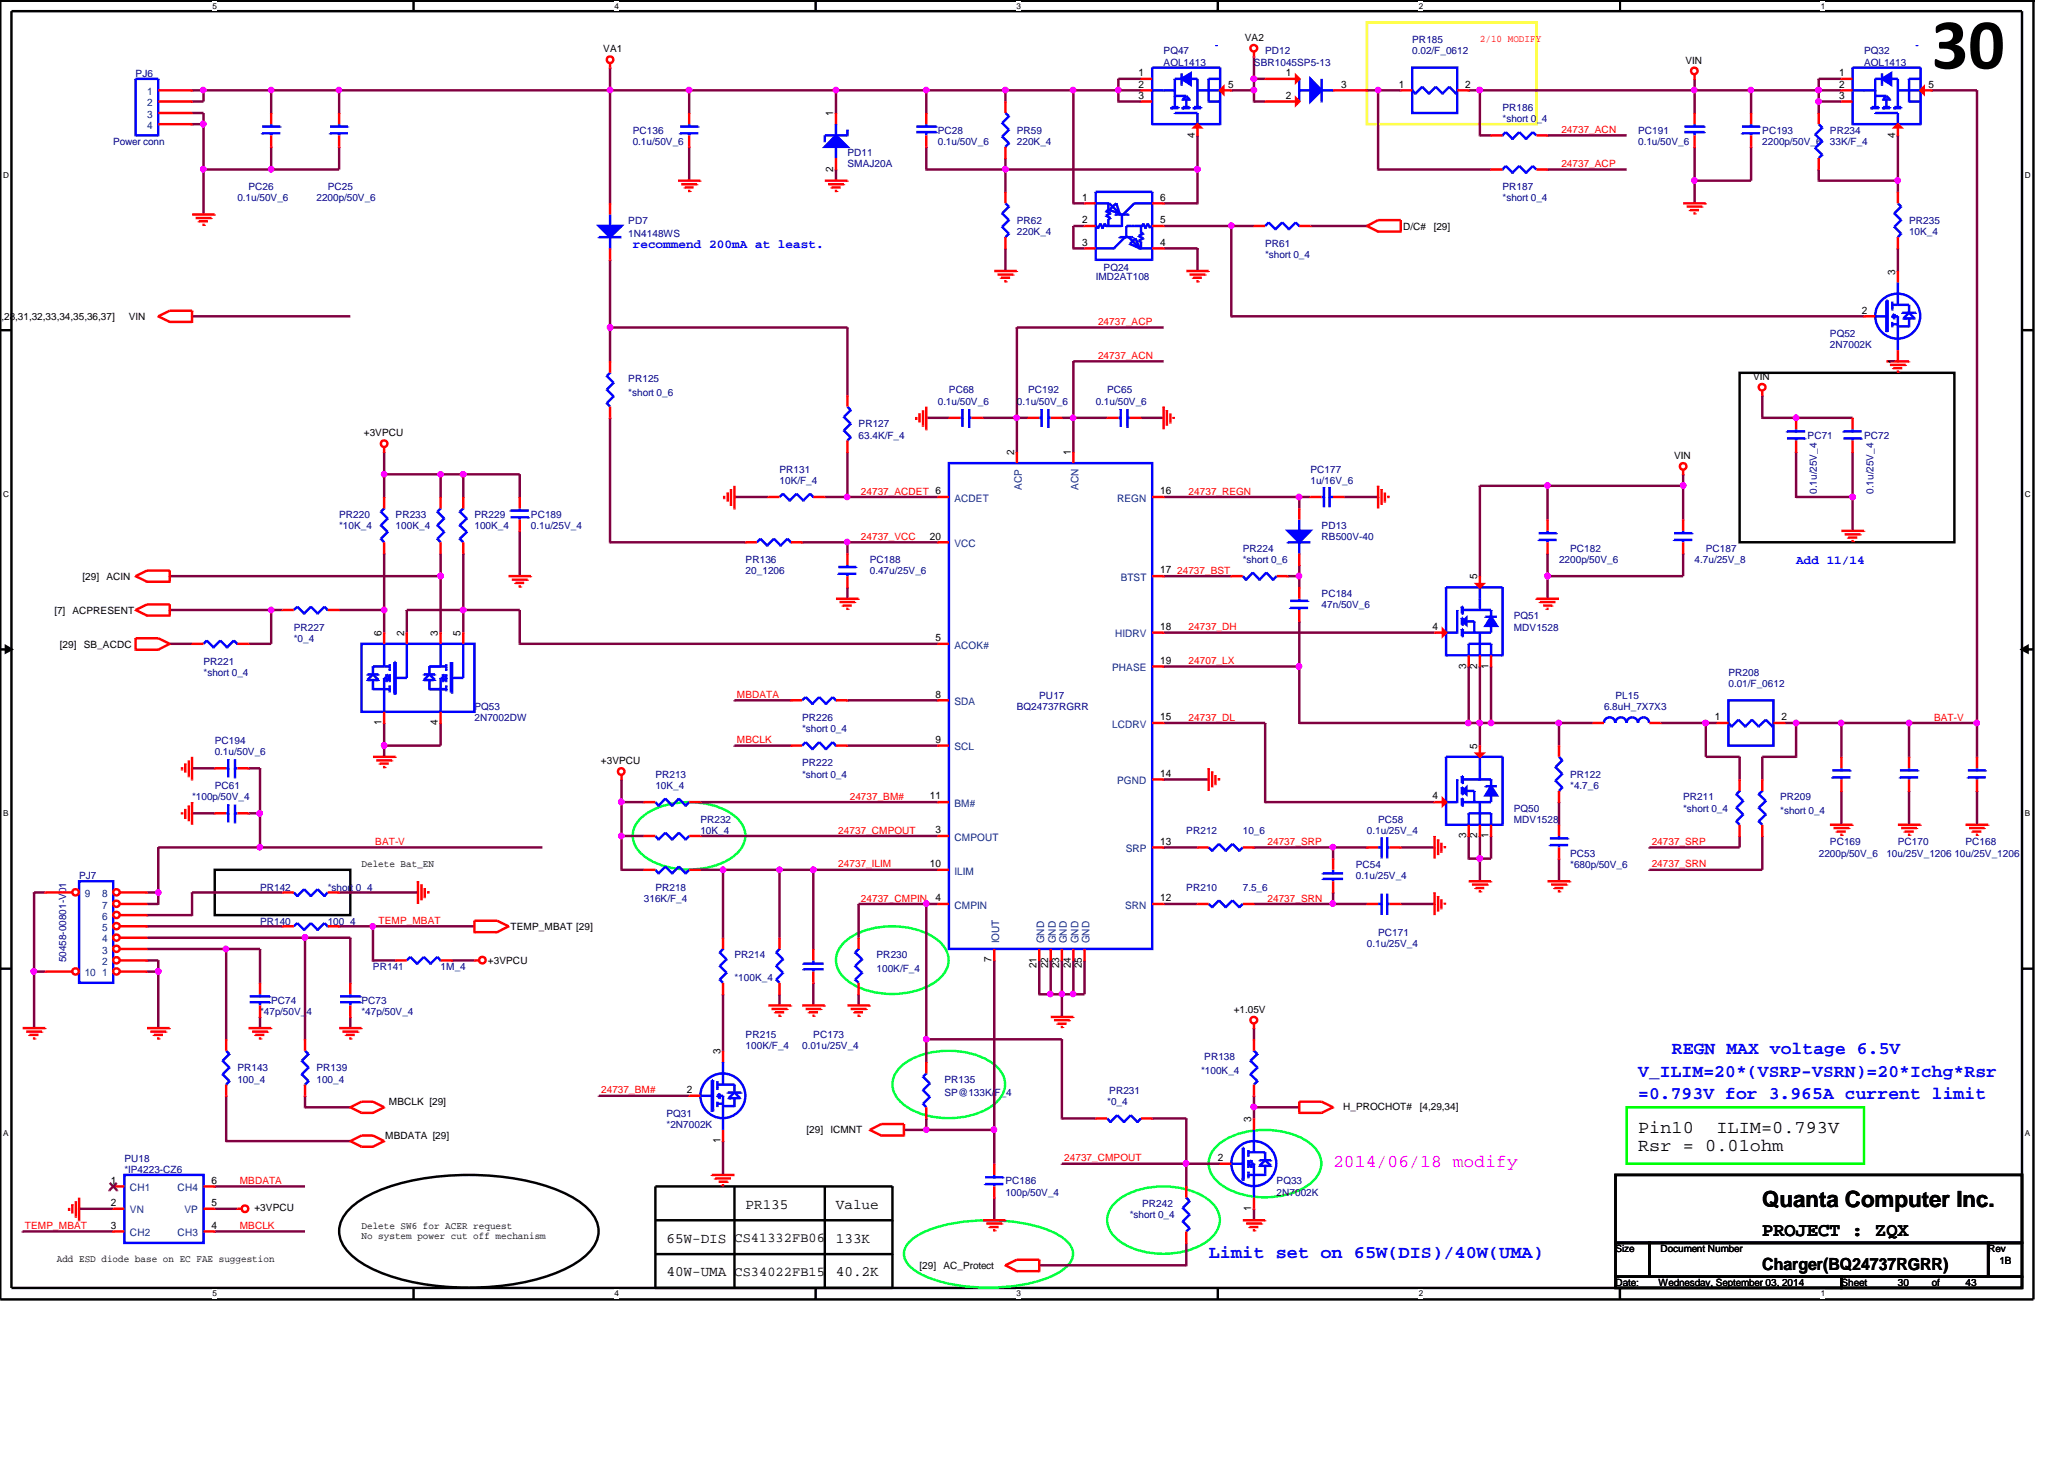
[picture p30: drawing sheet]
<svg xmlns="http://www.w3.org/2000/svg" width="297mm" height="210mm" viewBox="0 0 297 210" stroke-linecap="round" stroke-linejoin="round" font-family="sans-serif">
<defs><g id="words">
<text font-size="10.4" x="278" y="9.9">30</text>
<text font-size="3.2" x="253.6" y="173.7">Quanta Computer Inc.</text>
<text font-size="2.8" x="253.6" y="177.9">PROJECT : ZQX</text>
<g font-size="2.6" fill="#00f">
<text x="235.8" y="154.9">V_ILIM=20*(VSRP-VSRN)=20*Ichg*Rsr</text>
<text x="240.6" y="151.6">REGN MAX voltage 6.5V</text>
<text x="235.8" y="158.2">=0.793V for 3.965A current limit</text>
<text x="173.9" y="180.9">Limit set on 65W(DIS)/40W(UMA)</text>
</g>
<text font-size="2.6" fill="#f0f" x="191.9" y="167.9">2014/06/18 modify</text>
<g font-size="2.6">
<text x="235.8" y="163">Pin10</text>
<text x="235.8" y="165.6">Rsr = 0.01ohm</text>
<text x="247" y="163">ILIM=0.793V</text>
</g>
<text font-size="2.4" x="253.6" y="182.7">Charger(BQ24737RGRR)</text>
<g font-size="2.1">
<text x="107.3" y="173.9">PR135</text>
<text x="120.3" y="173.9">Value</text>
<text x="95.9" y="178.8">65W-DIS</text>
<text x="120.3" y="178.8">133K</text>
<text x="95.9" y="183.6">40W-UMA</text>
<text x="120.3" y="183.6">40.2K</text>
</g>
<g font-size="1.9">
<text x="105.7" y="178.7">CS41332FB06</text>
<text x="105.7" y="183.6">CS34022FB15</text>
</g>
<g font-size="1.8" fill="#00f">
<text x="91.1" y="35.6">recommend 200mA at least.</text>
<text x="258.5" y="81.2">Add 11/14</text>
</g>
<g font-size="1.5">
<text x="163.9" y="11">1</text>
<text x="185" y="11">1</text>
<text x="264.7" y="11">1</text>
<text x="119.9" y="16.7" transform="rotate(-90 119.9 16.7)">1</text>
<text x="163.9" y="14.2">3</text>
<text x="163.9" y="12.6">2</text>
<text x="176.7" y="12.6">5</text>
<text x="185" y="14.2">2</text>
<text x="193" y="12.6">3</text>
<text x="201.3" y="12.6">1</text>
<text x="210.9" y="12.6">2</text>
<text x="264.7" y="14.2">3</text>
<text x="264.7" y="12.6">2</text>
<text x="277.5" y="12.6">5</text>
<text x="172" y="19.8" transform="rotate(-90 172 19.8)">4</text>
<text x="272.8" y="19.8" transform="rotate(-90 272.8 19.8)">4</text>
<text x="119.9" y="24.7" transform="rotate(-90 119.9 24.7)">2</text>
<text x="155.7" y="28.9">1</text>
<text x="167" y="28.9">6</text>
<text x="155.7" y="35.3">3</text>
<text x="155.7" y="32.1">2</text>
<text x="167" y="32.1">5</text>
<text x="167" y="35.3">4</text>
<text x="272.8" y="39.5" transform="rotate(-90 272.8 39.5)">3</text>
<text x="267.9" y="45.1">2</text>
<text x="272.8" y="52.3" transform="rotate(-90 272.8 52.3)">1</text>
<text x="146" y="65.5" transform="rotate(-90 146 65.5)">2</text>
<text x="154.1" y="65.5" transform="rotate(-90 154.1 65.5)">1</text>
<text x="167" y="71.1">16</text>
<text x="133.8" y="77.6">20</text>
<text x="167" y="82.5">17</text>
<text x="212.6" y="83.4" transform="rotate(-90 212.6 83.4)">5</text>
<text x="54.9" y="91.5" transform="rotate(-90 54.9 91.5)">6</text>
<text x="58.2" y="91.5" transform="rotate(-90 58.2 91.5)">2</text>
<text x="63" y="91.5" transform="rotate(-90 63 91.5)">3</text>
<text x="66.3" y="91.5" transform="rotate(-90 66.3 91.5)">5</text>
<text x="134.6" y="92.2">5</text>
<text x="167" y="90.6">18</text>
<text x="167" y="95.5">19</text>
<text x="206.2" y="90.6">4</text>
<text x="134.6" y="100.4">8</text>
<text x="211" y="96.2" transform="rotate(-90 211 96.2)">3</text>
<text x="212.6" y="96.2" transform="rotate(-90 212.6 96.2)">2</text>
<text x="214.2" y="96.2" transform="rotate(-90 214.2 96.2)">1</text>
<text x="54.9" y="104.4" transform="rotate(-90 54.9 104.4)">1</text>
<text x="63" y="104.4" transform="rotate(-90 63 104.4)">4</text>
<text x="134.6" y="106.9">9</text>
<text x="167" y="103.6">15</text>
<text x="212.6" y="107.7" transform="rotate(-90 212.6 107.7)">5</text>
<text x="246.8" y="103.6">1</text>
<text x="256.4" y="103.6">2</text>
<text x="167" y="111.8">14</text>
<text x="133.8" y="115">11</text>
<text x="134.6" y="119.9">3</text>
<text x="206.2" y="115">4</text>
<text x="133.8" y="124.8">10</text>
<text x="167" y="121.5">13</text>
<text x="211" y="120.6" transform="rotate(-90 211 120.6)">3</text>
<text x="212.6" y="120.6" transform="rotate(-90 212.6 120.6)">2</text>
<text x="214.2" y="120.6" transform="rotate(-90 214.2 120.6)">1</text>
<text x="134.6" y="129.7">4</text>
<text x="167" y="129.7">12</text>
<text x="142.7" y="138.5" transform="rotate(-90 142.7 138.5)">7</text>
<text x="149.2" y="139.3" transform="rotate(-90 149.2 139.3)">21</text>
<text x="150.8" y="139.3" transform="rotate(-90 150.8 139.3)">22</text>
<text x="152.4" y="139.3" transform="rotate(-90 152.4 139.3)">23</text>
<text x="154.1" y="139.3" transform="rotate(-90 154.1 139.3)">24</text>
<text x="155.7" y="139.3" transform="rotate(-90 155.7 139.3)">25</text>
<text x="103.7" y="151.6" transform="rotate(-90 103.7 151.6)">3</text>
<text x="98.8" y="157.3">2</text>
<text x="180.1" y="161.4" transform="rotate(-90 180.1 161.4)">3</text>
<text x="103.7" y="164.5" transform="rotate(-90 103.7 164.5)">1</text>
<text x="175.3" y="167">2</text>
<text x="16" y="170.3">1</text>
<text x="16" y="173.5">2</text>
<text x="30.4" y="173.5">5</text>
<text x="30.4" y="170.3">6</text>
<text x="16" y="176.8">3</text>
<text x="30.4" y="176.8">4</text>
<text x="180.1" y="174.2" transform="rotate(-90 180.1 174.2)">1</text>
</g>
<g font-size="1.5" fill="#004080">
<text x="21.2" y="13.7">1</text>
<text x="21.2" y="15.3">2</text>
<text x="21.2" y="16.9">3</text>
<text x="21.2" y="18.5">4</text>
<text x="147.1" y="70.4" transform="rotate(-90 147.1 70.4)">ACP</text>
<text x="155.2" y="70.5" transform="rotate(-90 155.2 70.5)">ACN</text>
<text x="137.4" y="72.2">ACDET</text>
<text x="160.8" y="72.2">REGN</text>
<text x="137.4" y="78.7">VCC</text>
<text x="161.3" y="83.6">BTST</text>
<text x="137.4" y="93.3">ACOK#</text>
<text x="160.5" y="91.7">HIDRV</text>
<text x="137.4" y="101.4">SDA</text>
<text x="160.1" y="96.6">PHASE</text>
<text x="137.4" y="107.9">SCL</text>
<text x="160.1" y="104.7">LCDRV</text>
<text x="160.8" y="112.8">PGND</text>
<text x="137.4" y="116.1">BM#</text>
<text x="137.4" y="120.9">CMPOUT</text>
<text x="137.4" y="125.8">ILIM</text>
<text x="162" y="122.6">SRP</text>
<text x="12.2" y="129.1">9</text>
<text x="14.7" y="130.7">7</text>
<text x="14.7" y="129.1">8</text>
<text x="137.4" y="130.7">CMPIN</text>
<text x="161.9" y="130.7">SRN</text>
<text x="14.7" y="137.2">3</text>
<text x="14.7" y="135.6">4</text>
<text x="14.7" y="133.9">5</text>
<text x="14.7" y="132.3">6</text>
<text x="143.8" y="135.7" transform="rotate(-90 143.8 135.7)">IOUT</text>
<text x="150.3" y="135.7" transform="rotate(-90 150.3 135.7)">GND</text>
<text x="151.9" y="135.7" transform="rotate(-90 151.9 135.7)">GND</text>
<text x="153.5" y="135.7" transform="rotate(-90 153.5 135.7)">GND</text>
<text x="155.2" y="135.7" transform="rotate(-90 155.2 135.7)">GND</text>
<text x="156.8" y="135.7" transform="rotate(-90 156.8 135.7)">GND</text>
<text x="12.2" y="140.5">10</text>
<text x="14.7" y="140.5">1</text>
<text x="14.7" y="138.9">2</text>
<text x="18.7" y="171.4">CH1</text>
<text x="25.6" y="171.4">CH4</text>
<text x="18.7" y="177.8">CH2</text>
<text x="18.7" y="174.6">VN</text>
<text x="25.6" y="177.8">CH3</text>
<text x="26.5" y="174.6">VP</text>
</g>
<g font-size="1.4">
<text x="179.2" y="5.9">VA2</text>
<text x="86.8" y="7.5">VA1</text>
<text x="242.6" y="9.1">VIN</text>
<text x="201.9" y="33">D/C#</text>
<text x="206.3" y="33">[29]</text>
<text x="-.6" y="46.1">3,28,31,32,33,34,35,36,37]</text>
<text x="18.5" y="46.1">VIN</text>
<text x="252.3" y="54.7">VIN</text>
<text x="52.4" y="62.8">+3VPCU</text>
<text x="240.9" y="66">VIN</text>
<text x="11.9" y="83.4">[29]</text>
<text x="15.3" y="83.4">ACIN</text>
<text x="7.8" y="88.3">[7] ACPRESENT</text>
<text x="8.6" y="93.2">[29]</text>
<text x="12.1" y="93.2">SB_ACDC</text>
<text x="86.5" y="109.9">+3VPCU</text>
<text x="52" y="124.7">Delete Bat_EN</text>
<text x="73.5" y="133.8">TEMP_MBAT [29]</text>
<text x="70.2" y="138.7">+3VPCU</text>
<text x="177.5" y="145.7">+1.05V</text>
<text x="56" y="159">MBCLK [29]</text>
<text x="193.3" y="159.7">H_PROCHOT#</text>
<text x="204.3" y="159.7">[4,29,34]</text>
<text x="55.5" y="163.9">MBDATA [29]</text>
<text x="116.1" y="163.1">[29]</text>
<text x="119.5" y="163.1">ICMNT</text>
<text x="36.6" y="174.3">+3VPCU</text>
<text x="52" y="176.7">Delete SW6 for ACER request</text>
<text x="52" y="178.2">No system power cut off mechanism</text>
<text x="8.2" y="181.6">Add ESD diode base on EC FAE suggestion</text>
<text x="132.3" y="182.6">[29]</text>
<text x="135.8" y="182.6">AC_Protect</text>
<text x="232.5" y="180.2">Size</text>
<text x="232.5" y="185">Date:</text>
<text x="238.7" y="185">Wednesday, September 03, 2014</text>
<text x="239" y="180.2">Document Number</text>
<text x="265" y="185">Sheet</text>
<text x="273.1" y="185">30</text>
<text x="278" y="185">of</text>
<text x="282.9" y="185">43</text>
<text x="286.1" y="180.2">Rev</text>
<text x="287.7" y="181.8">1B</text>
</g>
<g font-size="1.4" fill="#000080">
<text x="19.5" y="11.1">PJ6</text>
<text x="167.5" y="7.8">PQ47</text>
<text x="167.5" y="9.5">AOL1413</text>
<text x="180.5" y="9.5">SBR1045SP5-13</text>
<text x="182.1" y="7.8">PD12</text>
<text x="203.2" y="6.2">PR185</text>
<text x="203.2" y="7.8">0.02/F_0612</text>
<text x="268.3" y="7.8">PQ32</text>
<text x="268.3" y="9.5">AOL1413</text>
<text x="216.2" y="16">PR186</text>
<text x="216.2" y="17.6">*short 0_4</text>
<text x="16.3" y="20.8">Power conn</text>
<text x="91.1" y="19.2">PC136</text>
<text x="91.1" y="20.8">0.1u/50V_6</text>
<text x="122" y="22.5">PD11</text>
<text x="135" y="19.2">PC28</text>
<text x="135" y="20.8">0.1u/50V_6</text>
<text x="146.3" y="19.2">PR59</text>
<text x="146.3" y="20.8">220K_4</text>
<text x="235.8" y="19.2">PC191</text>
<text x="235.8" y="20.8">0.1u/50V_6</text>
<text x="253.6" y="19.2">PC193</text>
<text x="253.6" y="20.8">2200p/50V_6</text>
<text x="263.4" y="19.2">PR234</text>
<text x="263.4" y="20.8">33K/F_4</text>
<text x="34.2" y="29">0.1u/50V_6</text>
<text x="35.8" y="27.3">PC26</text>
<text x="45.5" y="29">2200p/50V_6</text>
<text x="47.2" y="27.3">PC25</text>
<text x="122" y="24.1">SMAJ20A</text>
<text x="216.2" y="27.3">PR187</text>
<text x="216.2" y="29">*short 0_4</text>
<text x="90.4" y="32.2">PD7</text>
<text x="90.4" y="34.2">1N4148WS</text>
<text x="146.3" y="32.2">PR62</text>
<text x="146.3" y="33.9">220K_4</text>
<text x="182.1" y="35.5">PR61</text>
<text x="274.7" y="32.2">PR235</text>
<text x="274.7" y="33.9">10K_4</text>
<text x="157.7" y="40.3">IMD2AT108</text>
<text x="158.8" y="39">PQ24</text>
<text x="182.1" y="37.1">*short 0_4</text>
<text x="263.4" y="48.5">PQ52</text>
<text x="263.4" y="50.1">2N7002K</text>
<text x="90.4" y="55">PR125</text>
<text x="90.4" y="56.9">*short 0_6</text>
<text x="135" y="58.3">0.1u/50V_6</text>
<text x="136.6" y="56.6">PC68</text>
<text x="146.3" y="58.3">0.1u/50V_6</text>
<text x="148" y="56.6">PC192</text>
<text x="157.7" y="58.3">0.1u/50V_6</text>
<text x="159.3" y="56.6">PC65</text>
<text x="123.6" y="61.5">PR127</text>
<text x="123.6" y="63.1">63.4K/F_4</text>
<text x="260.1" y="63.1">PC71</text>
<text x="268.3" y="63.1">PC72</text>
<text x="112.2" y="68">PR131</text>
<text x="112.2" y="69.6">10K/F_4</text>
<text x="188.6" y="68">PC177</text>
<text x="188.6" y="69.6">1u/16V_6</text>
<text x="261.5" y="71" transform="rotate(-90 261.5 71)">0.1u/25V_4</text>
<text x="269.6" y="71" transform="rotate(-90 269.6 71)">0.1u/25V_4</text>
<text x="48.8" y="74.5">PR220</text>
<text x="48.8" y="76.1">*10K_4</text>
<text x="56.9" y="74.5">PR233</text>
<text x="56.9" y="76.1">100K_4</text>
<text x="68.3" y="74.5">PR229</text>
<text x="68.3" y="76.1">100K_4</text>
<text x="76.4" y="74.5">PC189</text>
<text x="76.4" y="76.1">0.1u/25V_4</text>
<text x="190.2" y="76.1">PD13</text>
<text x="190.2" y="77.7">RB500V-40</text>
<text x="107.3" y="81">PR136</text>
<text x="107.3" y="82.6">20_1206</text>
<text x="125.2" y="81">PC188</text>
<text x="125.2" y="82.6">0.47u/25V_6</text>
<text x="178.9" y="79.4">PR224</text>
<text x="178.9" y="81">*short 0_6</text>
<text x="224.4" y="81">2200p/50V_6</text>
<text x="226" y="79.4">PC182</text>
<text x="243.9" y="81">4.7u/25V_8</text>
<text x="245.5" y="79.4">PC187</text>
<text x="190.2" y="85.9">PC184</text>
<text x="190.2" y="87.5">47n/50V_6</text>
<text x="217.8" y="89.1">PQ51</text>
<text x="29.3" y="95.6">PR221</text>
<text x="42.3" y="90.8">PR227</text>
<text x="42.3" y="92.4">*0_4</text>
<text x="217.8" y="90.8">MDV1528</text>
<text x="29.3" y="97.2">*short 0_4</text>
<text x="149.6" y="100.5">PU17</text>
<text x="232.5" y="100.5">PL15</text>
<text x="248.7" y="97.2">PR208</text>
<text x="248.7" y="98.9">0.01/F_0612</text>
<text x="30.9" y="107">PC194</text>
<text x="68.3" y="102.1">PQ53</text>
<text x="68.3" y="103.8">2N7002DW</text>
<text x="115.4" y="103.8">PR226</text>
<text x="115.4" y="105.4">*short 0_4</text>
<text x="146.3" y="102.1">BQ24737RGRR</text>
<text x="230.8" y="102.1">6.8uH_7X7X3</text>
<text x="30.9" y="108.6">0.1u/50V_6</text>
<text x="30.9" y="113.5">PC61</text>
<text x="94.3" y="111.9">PR213</text>
<text x="94.3" y="113.5">10K_4</text>
<text x="115.4" y="110.2">PR222</text>
<text x="115.4" y="111.9">*short 0_4</text>
<text x="226" y="111.9">PR122</text>
<text x="226" y="113.5">*4.7_6</text>
<text x="27.6" y="115.1">*100p/50V_4</text>
<text x="100.8" y="118.4">PR232</text>
<text x="198.3" y="118.4">PC58</text>
<text x="217.8" y="116.8">PQ50</text>
<text x="217.8" y="118.4">MDV1528</text>
<text x="242.2" y="115.1">PR211</text>
<text x="242.2" y="116.8">*short 0_4</text>
<text x="256.2" y="115.1">PR209</text>
<text x="256.2" y="117.1">*short 0_4</text>
<text x="100.8" y="120">10K_4</text>
<text x="170.7" y="120">PR212</text>
<text x="178.9" y="120">10_6</text>
<text x="195.1" y="124.9">PC54</text>
<text x="196.7" y="120">0.1u/25V_4</text>
<text x="226" y="123.3">PC53</text>
<text x="226" y="124.9">*680p/50V_6</text>
<text x="261.7" y="123.3">2200p/50V_6</text>
<text x="263.4" y="121.6">PC169</text>
<text x="271.5" y="123.3">10u/25V_1206</text>
<text x="273.1" y="121.6">PC170</text>
<text x="281.3" y="123.3">10u/25V_1206</text>
<text x="282.9" y="121.6">PC168</text>
<text x="11.4" y="126.5">PJ7</text>
<text x="37.4" y="128.1">PR142</text>
<text x="47.2" y="128.1">*short 0_4</text>
<text x="92.7" y="129.8">316K/F_4</text>
<text x="94.3" y="128.1">PR218</text>
<text x="170.7" y="128.1">PR210</text>
<text x="178.9" y="128.1">7.5_6</text>
<text x="195.1" y="126.5">0.1u/25V_4</text>
<text x="37.4" y="133">PR140</text>
<text x="47.2" y="133">100_4</text>
<text x="105.7" y="137.9">PR214</text>
<text x="126.2" y="137.9">PR230</text>
<text x="196.7" y="136.3">0.1u/25V_4</text>
<text x="198.3" y="134.6">PC171</text>
<text x="9.5" y="138.5" transform="rotate(-90 9.5 138.5)">50458-00801-V01</text>
<text x="53.7" y="139.5">PR141</text>
<text x="63.4" y="139.5">1M_4</text>
<text x="105.7" y="141.1">*100K_4</text>
<text x="126.2" y="139.8">100K/F_4</text>
<text x="37.4" y="146">*47p/50V_4</text>
<text x="39" y="144.4">PC74</text>
<text x="52" y="144.4">PC73</text>
<text x="52" y="146">*47p/50V_4</text>
<text x="107.3" y="149.3">PR215</text>
<text x="117" y="149.3">PC173</text>
<text x="34.2" y="154.1">PR143</text>
<text x="34.2" y="155.8">100_4</text>
<text x="45.5" y="154.1">PR139</text>
<text x="45.5" y="155.8">100_4</text>
<text x="107.3" y="150.9">100K/F_4</text>
<text x="115.4" y="150.9">0.01u/25V_4</text>
<text x="135.9" y="155.8">PR135</text>
<text x="172.8" y="154.5">*100K_4</text>
<text x="173.3" y="152.5">PR138</text>
<text x="95.9" y="160.7">PQ31</text>
<text x="135.9" y="157.7">SP@133K/F_4</text>
<text x="159.3" y="159">*0_4</text>
<text x="159.6" y="157.4">PR231</text>
<text x="17.9" y="167.1">PU18</text>
<text x="95.9" y="162.3">*2N7002K</text>
<text x="17.9" y="168.8">*IP4223-CZ6</text>
<text x="144.7" y="170.4">PC186</text>
<text x="144.7" y="172">100p/50V_4</text>
<text x="164.4" y="173.7">PR242</text>
<text x="183.7" y="170.4">PQ33</text>
<text x="183.7" y="172">2N7002K</text>
<text x="162.6" y="175.3">*short 0_4</text>
</g>
<g font-size="1.4" fill="#f00">
<text x="213" y="6.1">2/10 MODIFY</text>
<text x="224.7" y="19.1">24737_ACN</text>
<text x="224.7" y="24">24737_ACP</text>
<text x="158" y="46.8">24737_ACP</text>
<text x="158" y="51.6">24737_ACN</text>
<text x="123.9" y="71.2">24737_ACDET 6</text>
<text x="171.1" y="71.2">24737_REGN</text>
<text x="123.9" y="77.7">24737_VCC</text>
<text x="169.4" y="82.5">24737_BST</text>
<text x="171.1" y="90.7">24737_DH</text>
<text x="171.1" y="95.5">24707_LX</text>
<text x="106" y="100.4">MBDATA</text>
<text x="106" y="106.9">MBCLK</text>
<text x="171.1" y="103.7">24737_DL</text>
<text x="278.3" y="103.7">BAT-V</text>
<text x="120.6" y="119.9">24737_CMPOUT</text>
<text x="122.3" y="115.1">24737_BM#</text>
<text x="54" y="121.6">BAT-V</text>
<text x="120.6" y="124.8">24737_ILIM</text>
<text x="182.4" y="121.6">24737_SRP</text>
<text x="237.7" y="124.8">24737_SRN</text>
<text x="237.7" y="121.6">24737_SRP</text>
<text x="123.9" y="129.7">24737_CMPIN</text>
<text x="182.4" y="129.7">24737_SRN</text>
<text x="54.5" y="132.9">TEMP_MBAT</text>
<text x="86.5" y="157.3">24737_BM#</text>
<text x="153.2" y="167.1">24737_CMPOUT</text>
<text x="34.5" y="170.3">MBDATA</text>
<text x="3.6" y="176.8">TEMP_MBAT</text>
<text x="34.5" y="176.8">MBCLK</text>
</g>
<g font-size="1.2">
<text x="30.6" y="1.2">5</text>
<text x="88.4" y="1.2">4</text>
<text x="146.3" y="1.2">3</text>
<text x="204.2" y="1.2">2</text>
<text x="262" y="1.2">1</text>
<text x=".5" y="25.6">D</text>
<text x="291.4" y="25.6">D</text>
<text x=".5" y="71.5">C</text>
<text x="291.4" y="71.5">C</text>
<text x=".5" y="117.4">B</text>
<text x="291.4" y="117.4">B</text>
<text x=".5" y="163.4">A</text>
<text x="291.4" y="163.4">A</text>
<text x="30.6" y="186.5">5</text>
<text x="88.4" y="186.5">4</text>
<text x="146.3" y="186.5">3</text>
<text x="204.2" y="186.5">2</text>
<text x="262" y="186.5">1</text>
</g>
</g></defs>
<path d="M0 0h292.6" fill="none" stroke="#000" stroke-width="1.1"/>
<path d="M0 0v186.9h292.6v-186.9M1.6 1.6h289.4v183.7h-289.4z" fill="none" stroke="#000" stroke-width=".35"/>
<g fill="#fff">
<path d="M30.6 .2h.6v1.3h-.6z"/>
<path d="M30.6 185.5h.6v1.3h-.6z"/>
</g>
<path d="M59.5 0v1.6M59.5 185.3v1.6" fill="none" stroke="#000" stroke-width=".35"/>
<g fill="#fff">
<path d="M88.4 .2h.6v1.3h-.6z"/>
<path d="M88.4 185.5h.6v1.3h-.6z"/>
</g>
<path d="M117.4 0v1.6M117.4 185.3v1.6" fill="none" stroke="#000" stroke-width=".35"/>
<g fill="#fff">
<path d="M146.3 .2h.6v1.3h-.6z"/>
<path d="M146.3 185.5h.6v1.3h-.6z"/>
</g>
<path d="M175.3 0v1.6M175.3 185.3v1.6" fill="none" stroke="#000" stroke-width=".35"/>
<g fill="#fff">
<path d="M204.2 .2h.6v1.3h-.6z"/>
<path d="M204.2 185.5h.6v1.3h-.6z"/>
</g>
<path d="M233.1 0v1.6M233.1 185.3v1.6" fill="none" stroke="#000" stroke-width=".35"/>
<g fill="#fff">
<path d="M262 .2h.6v1.3h-.6z"/>
<path d="M262 185.5h.6v1.3h-.6z"/>
<path d="M.5 24.6h.8v1.3h-.8z"/>
<path d="M291.4 24.6h.8v1.3h-.8z"/>
<path d="M.5 70.4h.8v1.4h-.8z"/>
<path d="M291.4 70.4h.8v1.4h-.8z"/>
</g>
<path d="M0 47.5h1.6M291 47.5h1.6" fill="none" stroke="#000" stroke-width=".35"/>
<g fill="#fff">
<path d="M.5 116.4h.7v1.3h-.7z"/>
<path d="M291.4 116.4h.7v1.3h-.7z"/>
</g>
<path d="M0 93.4h1.6M.8 93l.8 .4-.8 .5zM291 93.4l.8-.4v.9zM291 93.4h1.6" fill="none" stroke="#000" stroke-width=".35"/>
<path d="M.8 93l.8 .4-.8 .5zM291 93.4l.8-.4v.9z" fill="#000"/>
<g fill="#fff">
<path d="M.5 162.3h.7v1.3h-.7z"/>
<path d="M291.4 162.3h.7v1.3h-.7z"/>
</g>
<path d="M250.4 53.6h30.9v24.4h-30.9zM0 139.4h1.6M30.9 125.1h19.5v6.6h-19.5zM291 139.4h1.6M50.5 173.8a17.3 17.3 0 0 1 7.5-3.7 39.3 39.3 0 0 1 22 1 10.5 10.5 0 0 1 5.7 4.3 4.2 4.2 0 0 1-1.2 5.1 17.4 17.4 0 0 1-7.6 3.6 39 39 0 0 1-21.9-.9 10.5 10.5 0 0 1-5.8-4.3 4.2 4.2 0 0 1 1.3-5.1zM94.3 170.7h34.1v14.6h-34.1zM94.3 175.6h34.1M105.7 170.7v14.6M118.7 170.7v14.6M94.3 180.4h34.1" fill="none" stroke="#000" stroke-width=".35"/>
<path d="M234.1 159.3h34.2v8.1h-34.2z" fill="none" stroke="#0f0" stroke-width=".35"/>
<path d="M92.4 117.6a11.1 11.1 0 0 1 9.1-2 8.2 8.2 0 0 1 5 2.6 3.2 3.2 0 0 1-.5 4.7 11.1 11.1 0 0 1-9.2 2 8.1 8.1 0 0 1-5-2.6 3.2 3.2 0 0 1 .6-4.7zM121.6 135.5a11 11 0 0 1 9.1-2 8.2 8.2 0 0 1 5.1 2.6 3.3 3.3 0 0 1-.6 4.7 11.1 11.1 0 0 1-9.1 2 8.1 8.1 0 0 1-5-2.6 3.3 3.3 0 0 1 .5-4.7zM129.7 153.4a11.1 11.1 0 0 1 9.2-2 8.2 8.2 0 0 1 5 2.6 3.2 3.2 0 0 1-.6 4.6 11.1 11.1 0 0 1-9.1 2.1 8.1 8.1 0 0 1-5-2.7 3.2 3.2 0 0 1 .5-4.6zM131 178.5a13 13 0 0 1 6.5-2.6 27.5 27.5 0 0 1 13.4 1.1 6 6 0 0 1 3.4 2.7 2.36 2.36 0 0 1-.8 2.6 13.1 13.1 0 0 1-6.5 2.6 27 27 0 0 1-13.4-1.1 6 6 0 0 1-3.4-2.8 2.36 2.36 0 0 1 .8-2.5zM160.6 172.9a11.1 11.1 0 0 1 9.2-2 8.2 8.2 0 0 1 5 2.6 3.2 3.2 0 0 1-.6 4.7 11.1 11.1 0 0 1-9.1 2 8.1 8.1 0 0 1-5-2.6 3.2 3.2 0 0 1 .5-4.7zM175.2 164.8a11.1 11.1 0 0 1 9.2-2 8.2 8.2 0 0 1 5 2.6 3.2 3.2 0 0 1-.6 4.6 11.1 11.1 0 0 1-9.1 2 8.1 8.1 0 0 1-5-2.6 3.2 3.2 0 0 1 .5-4.6z" fill="none" stroke="#00ff40" stroke-width=".35"/>
<path d="M196.7 3.2h24.4v14.7h-24.4z" fill="none" stroke="#ff0" stroke-width=".35"/>
<path d="M87.8 9.7v3.3M187 104h24.4" fill="none" stroke="#800040" stroke-width=".35"/>
<circle cx="211.3" cy="104" r=".3" fill="#f0f"/>
<circle cx="211.3" cy="104" r=".3" fill="none" stroke="#f0f" stroke-width=".35"/>
<path d="M213 104v3.3" fill="none" stroke="#800040" stroke-width=".35"/>
<circle cx="213" cy="104" r=".31" fill="#f0f"/>
<circle cx="213" cy="104" r=".31" fill="none" stroke="#f0f" stroke-width=".35"/>
<path d="M48.8 13h50.4M211.4 95.9v8.1h3.2v-8.1M213 95.9v8.1M222.7 82.9v3.2" fill="none" stroke="#800040" stroke-width=".35"/>
<circle cx="48.8" cy="12.9" r=".3" fill="#f0f"/>
<circle cx="48.8" cy="12.9" r=".3" fill="none" stroke="#f0f" stroke-width=".35"/>
<circle cx="87.8" cy="12.9" r=".3" fill="#f0f"/>
<circle cx="87.8" cy="12.9" r=".3" fill="none" stroke="#f0f" stroke-width=".35"/>
<path d="M172.3 19.5v4.9M252 21.1v4.9M213 69.9h9.7" fill="none" stroke="#800040" stroke-width=".35"/>
<circle cx="222.7" cy="69.8" r=".3" fill="#f0f"/>
<circle cx="222.7" cy="69.8" r=".3" fill="none" stroke="#f0f" stroke-width=".35"/>
<path d="M99.2 13v3.3M120.3 13v3.3M144.7 14.6v-1.6h-11.4v3.3M120.3 24.4v1.6M133.3 21.1v3.3h11.4M144.7 22.7v4.9M144.7 35.7v3.3M172.3 24.4v4.9M243.9 21.1v4.9M273.1 26v1.6" fill="none" stroke="#800040" stroke-width=".35"/>
<circle cx="243.8" cy="26" r=".31" fill="#f0f"/>
<circle cx="243.8" cy="26" r=".31" fill="none" stroke="#f0f" stroke-width=".35"/>
<path d="M154.5 13v16.3h1.6M156.1 32.5h-1.6v3.2h1.6M167.5 29.3h4.8M167.5 35.7h4.8v3.3M177.2 32.5v13" fill="none" stroke="#800040" stroke-width=".35"/>
<circle cx="177.2" cy="32.5" r=".3" fill="#f0f"/>
<circle cx="177.2" cy="32.5" r=".3" fill="none" stroke="#f0f" stroke-width=".35"/>
<path d="M29.3 13v1.6M167.5 32.5h9.7M245.5 104h1.6M274.7 104v4.9M237.4 125.1h16.2" fill="none" stroke="#800040" stroke-width=".35"/>
<circle cx="274.7" cy="104" r=".3" fill="#f0f"/>
<circle cx="274.7" cy="104" r=".3" fill="none" stroke="#f0f" stroke-width=".35"/>
<path d="M214.6 104h9.8M265 104h9.7M274.7 113.8v4.9" fill="none" stroke="#800040" stroke-width=".35"/>
<circle cx="214.6" cy="104" r=".3" fill="#f0f"/>
<circle cx="214.6" cy="104" r=".3" fill="none" stroke="#f0f" stroke-width=".35"/>
<circle cx="224.3" cy="104" r=".3" fill="#f0f"/>
<circle cx="224.3" cy="104" r=".3" fill="none" stroke="#f0f" stroke-width=".35"/>
<path d="M27.6 16.3h1.7M99.2 13h21.1M242.2 68.2v1.7" fill="none" stroke="#800040" stroke-width=".35"/>
<circle cx="120.3" cy="12.9" r=".3" fill="#f0f"/>
<circle cx="120.3" cy="12.9" r=".3" fill="none" stroke="#f0f" stroke-width=".35"/>
<circle cx="99.2" cy="12.9" r=".31" fill="#f0f"/>
<circle cx="99.2" cy="12.9" r=".31" fill="none" stroke="#f0f" stroke-width=".35"/>
<path d="M29.3 13h9.7M237.4 121.9h13" fill="none" stroke="#800040" stroke-width=".35"/>
<circle cx="39" cy="12.9" r=".3" fill="#f0f"/>
<circle cx="39" cy="12.9" r=".3" fill="none" stroke="#f0f" stroke-width=".35"/>
<circle cx="29.3" cy="12.9" r=".3" fill="#f0f"/>
<circle cx="29.3" cy="12.9" r=".3" fill="none" stroke="#f0f" stroke-width=".35"/>
<path d="M27.6 14.6h1.7M27.6 13h1.7M29.3 16.3v1.6M48.8 13h-9.8v3.3M39 21.1v3.3h-9.7v6.5M213 123.5v3.3" fill="none" stroke="#800040" stroke-width=".35"/>
<circle cx="39" cy="24.3" r=".3" fill="#f0f"/>
<circle cx="39" cy="24.3" r=".3" fill="none" stroke="#f0f" stroke-width=".35"/>
<circle cx="29.3" cy="24.3" r=".3" fill="#f0f"/>
<circle cx="29.3" cy="24.3" r=".3" fill="none" stroke="#f0f" stroke-width=".35"/>
<path d="M27.6 17.9h1.7M144.7 13h9.8" fill="none" stroke="#800040" stroke-width=".35"/>
<circle cx="154.4" cy="12.9" r=".3" fill="#f0f"/>
<circle cx="154.4" cy="12.9" r=".3" fill="none" stroke="#f0f" stroke-width=".35"/>
<circle cx="144.7" cy="12.9" r=".3" fill="#f0f"/>
<circle cx="144.7" cy="12.9" r=".3" fill="none" stroke="#f0f" stroke-width=".35"/>
<path d="M87.8 13v16.3M252 13h9.7M99.2 21.1v4.9" fill="none" stroke="#800040" stroke-width=".35"/>
<circle cx="261.7" cy="12.9" r=".31" fill="#f0f"/>
<circle cx="261.7" cy="12.9" r=".31" fill="none" stroke="#f0f" stroke-width=".35"/>
<circle cx="252" cy="12.9" r=".3" fill="#f0f"/>
<circle cx="252" cy="12.9" r=".3" fill="none" stroke="#f0f" stroke-width=".35"/>
<path d="M243.9 11.3v5M144.7 24.4h27.6M177.2 45.5h91.1" fill="none" stroke="#800040" stroke-width=".35"/>
<circle cx="172.3" cy="24.3" r=".31" fill="#f0f"/>
<circle cx="172.3" cy="24.3" r=".31" fill="none" stroke="#f0f" stroke-width=".35"/>
<circle cx="144.7" cy="24.3" r=".3" fill="#f0f"/>
<circle cx="144.7" cy="24.3" r=".3" fill="none" stroke="#f0f" stroke-width=".35"/>
<path d="M48.8 13v3.3M48.8 21.1v3.3M252 26h-8.1v3.3M265 104v4.9" fill="none" stroke="#800040" stroke-width=".35"/>
<circle cx="265" cy="104" r=".3" fill="#f0f"/>
<circle cx="265" cy="104" r=".3" fill="none" stroke="#f0f" stroke-width=".35"/>
<path d="M273.1 19.5v6.5M258.5 104h6.5M265 113.8v4.9" fill="none" stroke="#800040" stroke-width=".35"/>
<circle cx="273.1" cy="26" r=".31" fill="#f0f"/>
<circle cx="273.1" cy="26" r=".31" fill="none" stroke="#f0f" stroke-width=".35"/>
<path d="M261.7 13h3.3M222.7 74.8v-4.9h19.5v4.9" fill="none" stroke="#800040" stroke-width=".35"/>
<circle cx="242.2" cy="69.8" r=".3" fill="#f0f"/>
<circle cx="242.2" cy="69.8" r=".3" fill="none" stroke="#f0f" stroke-width=".35"/>
<path d="M39 24.4h9.8M222.7 79.6v3.3h19.5M224.4 104v3.3M224.4 115.4v3.3M211.4 120.3v3.2M214.6 120.3v3.2h-1.6M224.4 123.5v3.3" fill="none" stroke="#800040" stroke-width=".35"/>
<circle cx="222.7" cy="82.9" r=".31" fill="#f0f"/>
<circle cx="222.7" cy="82.9" r=".31" fill="none" stroke="#f0f" stroke-width=".35"/>
<path d="M242.2 79.6v3.3M245.5 104v4.9h4.9" fill="none" stroke="#800040" stroke-width=".35"/>
<circle cx="245.5" cy="104" r=".31" fill="#f0f"/>
<circle cx="245.5" cy="104" r=".31" fill="none" stroke="#f0f" stroke-width=".35"/>
<path d="M239 104h6.5M256.9 104h1.6v4.9h-4.9" fill="none" stroke="#800040" stroke-width=".35"/>
<circle cx="258.5" cy="104" r=".3" fill="#f0f"/>
<circle cx="258.5" cy="104" r=".3" fill="none" stroke="#f0f" stroke-width=".35"/>
<path d="M37.4 141.4v-4.9h-4.8v13M43.9 159.3h6.5M50.4 146.3v1.6M32.6 164.2h17.8" fill="none" stroke="#800040" stroke-width=".35"/>
<circle cx="32.5" cy="136.5" r=".3" fill="#f0f"/>
<circle cx="32.5" cy="136.5" r=".3" fill="none" stroke="#f0f" stroke-width=".35"/>
<path d="M27.6 117h3.3M35.8 117h1.6M21.2 136.5h11.4M21.2 138.2h1.6M22.8 139.8v8.1M32.6 157.6v6.6M37.4 146.3v1.6M43.9 157.6v1.7" fill="none" stroke="#800040" stroke-width=".35"/>
<circle cx="22.8" cy="139.8" r=".31" fill="#f0f"/>
<circle cx="22.8" cy="139.8" r=".31" fill="none" stroke="#f0f" stroke-width=".35"/>
<path d="M21.2 128.4h1.6v1.6h-1.6" fill="none" stroke="#800040" stroke-width=".35"/>
<circle cx="22.8" cy="128.4" r=".3" fill="#f0f"/>
<circle cx="22.8" cy="128.4" r=".3" fill="none" stroke="#f0f" stroke-width=".35"/>
<path d="M4.9 128.4h1.6M6.5 139.8h-1.6v8.1M22.8 138.2v1.6h-1.6" fill="none" stroke="#800040" stroke-width=".35"/>
<circle cx="4.9" cy="139.8" r=".31" fill="#f0f"/>
<circle cx="4.9" cy="139.8" r=".31" fill="none" stroke="#f0f" stroke-width=".35"/>
<path d="M4.9 128.4v11.4M37.4 121.9h40.7" fill="none" stroke="#800040" stroke-width=".35"/>
<circle cx="37.4" cy="121.9" r=".3" fill="#f0f"/>
<circle cx="37.4" cy="121.9" r=".3" fill="none" stroke="#f0f" stroke-width=".35"/>
<path d="M29.3 17.9v6.5M177.2 32.5h3.3M188.6 32.5h8.1M3.3 177.2h13M11.4 173.9h4.9M30.9 173.9h3.3M30.9 170.7h13M30.9 177.2h13" fill="none" stroke="#800040" stroke-width=".35"/>
<circle cx="29.2" cy="17.8" r=".31" fill="#f0f"/>
<circle cx="29.2" cy="17.8" r=".31" fill="none" stroke="#f0f" stroke-width=".35"/>
<path d="M37.4 117v4.9M22.8 121.9v6.5" fill="none" stroke="#800040" stroke-width=".35"/>
<circle cx="37.4" cy="117" r=".3" fill="#f0f"/>
<circle cx="37.4" cy="117" r=".3" fill="none" stroke="#f0f" stroke-width=".35"/>
<path d="M213 13h30.9M27.6 110.5h3.3M35.8 110.5h1.6v6.5M22.8 121.9h14.6" fill="none" stroke="#800040" stroke-width=".35"/>
<circle cx="243.8" cy="12.9" r=".3" fill="#f0f"/>
<circle cx="243.8" cy="12.9" r=".3" fill="none" stroke="#f0f" stroke-width=".35"/>
<circle cx="213" cy="12.9" r=".31" fill="#f0f"/>
<circle cx="213" cy="12.9" r=".31" fill="none" stroke="#f0f" stroke-width=".35"/>
<path d="M198.3 13v11.4" fill="none" stroke="#800040" stroke-width=".35"/>
<circle cx="198.3" cy="12.9" r=".3" fill="#f0f"/>
<circle cx="198.3" cy="12.9" r=".3" fill="none" stroke="#f0f" stroke-width=".35"/>
<path d="M120.3 13h13M213 13v6.5h1.6M198.3 24.4h16.3" fill="none" stroke="#800040" stroke-width=".35"/>
<circle cx="133.3" cy="12.9" r=".3" fill="#f0f"/>
<circle cx="133.3" cy="12.9" r=".3" fill="none" stroke="#f0f" stroke-width=".35"/>
<path d="M213 120.3v3.2" fill="none" stroke="#800040" stroke-width=".35"/>
<circle cx="213" cy="123.5" r=".32" fill="#f0f"/>
<circle cx="213" cy="123.5" r=".32" fill="none" stroke="#f0f" stroke-width=".35"/>
<path d="M21.2 134.9h22.7v14.6M50.4 134.9v6.5M211.4 123.5h1.6" fill="none" stroke="#800040" stroke-width=".35"/>
<circle cx="43.9" cy="134.9" r=".3" fill="#f0f"/>
<circle cx="43.9" cy="134.9" r=".3" fill="none" stroke="#f0f" stroke-width=".35"/>
<path d="M187 71.5h1.6M193.5 71.5h4.8M167.5 112.1h6.4M43.9 134.9h6.5M149.6 138.2v4.8h1.6M154.5 138.2v4.8M156.1 138.2v4.8M191.9 128.4v1.6" fill="none" stroke="#800040" stroke-width=".35"/>
<circle cx="154.4" cy="143" r=".3" fill="#f0f"/>
<circle cx="154.4" cy="143" r=".3" fill="none" stroke="#f0f" stroke-width=".35"/>
<path d="M151.2 138.2v4.8M152.8 143h1.7" fill="none" stroke="#800040" stroke-width=".35"/>
<circle cx="151.2" cy="143" r=".3" fill="#f0f"/>
<circle cx="151.2" cy="143" r=".3" fill="none" stroke="#f0f" stroke-width=".35"/>
<path d="M167.5 71.5h19.5M167.5 82.9h9.7M167.5 91h39M185.3 82.9h1.7M187 89.4v6.5M196.7 121.9h-4.8v1.6M201.6 121.9h4.9" fill="none" stroke="#800040" stroke-width=".35"/>
<circle cx="186.9" cy="95.9" r=".3" fill="#f0f"/>
<circle cx="186.9" cy="95.9" r=".3" fill="none" stroke="#f0f" stroke-width=".35"/>
<path d="M167.5 95.9h19.5M187 82.9v1.6" fill="none" stroke="#800040" stroke-width=".35"/>
<circle cx="186.9" cy="82.9" r=".31" fill="#f0f"/>
<circle cx="186.9" cy="82.9" r=".31" fill="none" stroke="#f0f" stroke-width=".35"/>
<path d="M152.8 138.2v4.8" fill="none" stroke="#800040" stroke-width=".35"/>
<circle cx="152.8" cy="143" r=".3" fill="#f0f"/>
<circle cx="152.8" cy="143" r=".3" fill="none" stroke="#f0f" stroke-width=".35"/>
<path d="M187 71.5v1.7M151.2 143h1.6" fill="none" stroke="#800040" stroke-width=".35"/>
<circle cx="186.9" cy="71.5" r=".3" fill="#f0f"/>
<circle cx="186.9" cy="71.5" r=".3" fill="none" stroke="#f0f" stroke-width=".35"/>
<path d="M148 60.1h-1.7v4.9M159.3 60.1h-4.8v4.9M187 81.3v1.6M187 95.9v8.1M167.5 104h14.6v11.4h24.4M274.7 104h9.8v4.9M284.5 113.8v4.9M191.9 130h4.8M201.6 130h4.9M152.8 143v3.3M154.5 143h1.6" fill="none" stroke="#800040" stroke-width=".35"/>
<circle cx="146.3" cy="60.1" r=".3" fill="#f0f"/>
<circle cx="146.3" cy="60.1" r=".3" fill="none" stroke="#f0f" stroke-width=".35"/>
<path d="M198.3 13h3.3M222.7 19.5h11.4M222.7 24.4h11.4M146.3 47.1h21.2M154.5 52h13M105.7 71.5h4.9M122 65v6.5h13M133.3 60.1h3.3M164.2 60.1h3.3" fill="none" stroke="#800040" stroke-width=".35"/>
<circle cx="121.9" cy="71.5" r=".3" fill="#f0f"/>
<circle cx="121.9" cy="71.5" r=".3" fill="none" stroke="#f0f" stroke-width=".35"/>
<path d="M87.8 37.4v9.7h34.2v9.8M135 78h-13v1.6" fill="none" stroke="#800040" stroke-width=".35"/>
<circle cx="121.9" cy="78" r=".3" fill="#f0f"/>
<circle cx="121.9" cy="78" r=".3" fill="none" stroke="#f0f" stroke-width=".35"/>
<path d="M87.8 78h19.5M122 84.5v1.6M122 100.8h13M122 107.3h13M104.1 125.1h12.9v11.4M112.2 125.1v9.8M133.3 130h-9.7v4.9M112.2 143v1.7M117 141.4v3.3M123.6 143v1.7" fill="none" stroke="#800040" stroke-width=".35"/>
<circle cx="112.2" cy="125.1" r=".3" fill="#f0f"/>
<circle cx="112.2" cy="125.1" r=".3" fill="none" stroke="#f0f" stroke-width=".35"/>
<circle cx="104.1" cy="125.1" r=".3" fill="#f0f"/>
<circle cx="104.1" cy="125.1" r=".3" fill="none" stroke="#f0f" stroke-width=".35"/>
<path d="M89.4 112.1v3.3h3.3M100.8 115.4h34.2M89.4 120.3v4.8h3.3M117 125.1h18" fill="none" stroke="#800040" stroke-width=".35"/>
<circle cx="117" cy="125.1" r=".3" fill="#f0f"/>
<circle cx="117" cy="125.1" r=".3" fill="none" stroke="#f0f" stroke-width=".35"/>
<g fill="none" stroke="#800040" stroke-width=".35">
<path d="M154.5 13h6.4M160.9 11.3v3.3h3.3M211.4 13h1.6M243.9 13h8.1v3.3M265 11.3h-3.3v1.7M265 14.6h-3.3v1.7M261.7 24.4v1.6M115.4 78h6.6M213 69.9v13M250.4 108.9v3.2M253.6 108.9v3.2M89.4 120.3h3.3"/>
<path d="M100.8 120.3h34.2M250.4 120.3v1.6M253.6 120.3v4.8"/>
</g>
<circle cx="160.9" cy="12.9" r=".3" fill="#f0f"/>
<circle cx="160.9" cy="12.9" r=".3" fill="none" stroke="#f0f" stroke-width=".35"/>
<path d="M160.9 13h3.3M160.9 11.3h3.3M278 13h6.5M180.5 121.9h11.4" fill="none" stroke="#800040" stroke-width=".35"/>
<circle cx="191.8" cy="121.9" r=".3" fill="#f0f"/>
<circle cx="191.8" cy="121.9" r=".3" fill="none" stroke="#f0f" stroke-width=".35"/>
<path d="M180.5 130h11.4" fill="none" stroke="#800040" stroke-width=".35"/>
<circle cx="191.8" cy="130" r=".3" fill="#f0f"/>
<circle cx="191.8" cy="130" r=".3" fill="none" stroke="#f0f" stroke-width=".35"/>
<path d="M87.8 47.1v4.9M105.7 100.8h8.1M105.7 107.3h8.1M167.5 121.9h4.8M167.5 130h4.8" fill="none" stroke="#800040" stroke-width=".35"/>
<circle cx="87.8" cy="47.1" r=".3" fill="#f0f"/>
<circle cx="87.8" cy="47.1" r=".3" fill="none" stroke="#f0f" stroke-width=".35"/>
<path d="M180.5 11.3h1.6M196.7 13h1.6M87.8 60.1v17.9" fill="none" stroke="#800040" stroke-width=".35"/>
<circle cx="180.4" cy="11.3" r=".31" fill="#f0f"/>
<circle cx="180.4" cy="11.3" r=".31" fill="none" stroke="#f0f" stroke-width=".35"/>
<path d="M180.5 13v1.6" fill="none" stroke="#800040" stroke-width=".35"/>
<circle cx="180.4" cy="12.9" r=".31" fill="#f0f"/>
<circle cx="180.4" cy="12.9" r=".31" fill="none" stroke="#f0f" stroke-width=".35"/>
<path d="M180.5 14.6h1.6M180.5 8.1v4.9h-3.3M284.5 13v91" fill="none" stroke="#800040" stroke-width=".35"/>
<circle cx="284.5" cy="104" r=".3" fill="#f0f"/>
<circle cx="284.5" cy="104" r=".3" fill="none" stroke="#f0f" stroke-width=".35"/>
<path d="M261.7 13v1.6" fill="none" stroke="#800040" stroke-width=".35"/>
<circle cx="261.7" cy="14.6" r=".31" fill="#f0f"/>
<circle cx="261.7" cy="14.6" r=".31" fill="none" stroke="#f0f" stroke-width=".35"/>
<path d="M261.7 26h11.4M273.1 35.7v3.3M154.5 52v8.1M224.4 104h4.8" fill="none" stroke="#800040" stroke-width=".35"/>
<circle cx="154.4" cy="60.1" r=".3" fill="#f0f"/>
<circle cx="154.4" cy="60.1" r=".3" fill="none" stroke="#f0f" stroke-width=".35"/>
<path d="M152.8 60.1h1.7M89.4 115.4v4.9" fill="none" stroke="#800040" stroke-width=".35"/>
<circle cx="89.4" cy="120.3" r=".3" fill="#f0f"/>
<circle cx="89.4" cy="120.3" r=".3" fill="none" stroke="#f0f" stroke-width=".35"/>
<circle cx="89.4" cy="115.4" r=".31" fill="#f0f"/>
<circle cx="89.4" cy="115.4" r=".31" fill="none" stroke="#f0f" stroke-width=".35"/>
<path d="M146.3 47.1v13h-4.9M55.3 68.2h8.1M118.7 71.5h3.3M100.8 125.1h3.3v9.8M86.2 157.6h13M104.1 143v8.2M104.1 164.2v4.8" fill="none" stroke="#800040" stroke-width=".35"/>
<circle cx="63.4" cy="68.2" r=".3" fill="#f0f"/>
<circle cx="63.4" cy="68.2" r=".3" fill="none" stroke="#f0f" stroke-width=".35"/>
<circle cx="55.3" cy="68.2" r=".3" fill="#f0f"/>
<circle cx="55.3" cy="68.2" r=".3" fill="none" stroke="#f0f" stroke-width=".35"/>
<path d="M55.3 65v3.2M63.4 68.2v3.3M74.8 87.8h-8.1v3.2" fill="none" stroke="#800040" stroke-width=".35"/>
<circle cx="66.7" cy="87.8" r=".31" fill="#f0f"/>
<circle cx="66.7" cy="87.8" r=".31" fill="none" stroke="#f0f" stroke-width=".35"/>
<path d="M55.3 107.3h8.1" fill="none" stroke="#800040" stroke-width=".35"/>
<circle cx="55.3" cy="107.2" r=".31" fill="#f0f"/>
<circle cx="55.3" cy="107.2" r=".31" fill="none" stroke="#f0f" stroke-width=".35"/>
<path d="M66.7 68.2h8.1M55.3 107.3v1.6" fill="none" stroke="#800040" stroke-width=".35"/>
<circle cx="66.7" cy="68.2" r=".31" fill="#f0f"/>
<circle cx="66.7" cy="68.2" r=".31" fill="none" stroke="#f0f" stroke-width=".35"/>
<path d="M55.3 68.2v3.3M63.4 79.6v3.3h-39M74.8 68.2v3.3M74.8 76.4v6.5M55.3 87.8v3.2M58.5 87.8v3.2" fill="none" stroke="#800040" stroke-width=".35"/>
<circle cx="63.4" cy="82.9" r=".31" fill="#f0f"/>
<circle cx="63.4" cy="82.9" r=".31" fill="none" stroke="#f0f" stroke-width=".35"/>
<path d="M55.3 79.6v8.2M24.4 92.6h3.2M63.4 82.9v8.1M74.8 87.8v4.8h60.2M63.4 104v3.3" fill="none" stroke="#800040" stroke-width=".35"/>
<circle cx="55.3" cy="87.8" r=".3" fill="#f0f"/>
<circle cx="55.3" cy="87.8" r=".3" fill="none" stroke="#f0f" stroke-width=".35"/>
<path d="M66.7 68.2v3.3M24.4 87.8h14.6v4.8" fill="none" stroke="#800040" stroke-width=".35"/>
<circle cx="39" cy="87.8" r=".3" fill="#f0f"/>
<circle cx="39" cy="87.8" r=".3" fill="none" stroke="#f0f" stroke-width=".35"/>
<path d="M63.4 68.2h3.3M66.7 79.6v8.2h-8.2M35.8 92.6h3.2M39 87.8h1.7M48.8 87.8h6.5M55.3 104v3.3M130.1 162.6h3.2" fill="none" stroke="#800040" stroke-width=".35"/>
<circle cx="133.3" cy="162.5" r=".3" fill="#f0f"/>
<circle cx="133.3" cy="162.5" r=".3" fill="none" stroke="#f0f" stroke-width=".35"/>
<path d="M143.1 138.2v29.2M133.3 162.6h9.8M143.1 172.3v3.3M180.5 173.9v1.7" fill="none" stroke="#800040" stroke-width=".35"/>
<circle cx="143" cy="162.5" r=".3" fill="#f0f"/>
<circle cx="143" cy="162.5" r=".3" fill="none" stroke="#f0f" stroke-width=".35"/>
<path d="M180.5 147.9v1.6M187 159.3h-6.5v1.6M170.7 167.4h4.9" fill="none" stroke="#800040" stroke-width=".35"/>
<circle cx="180.4" cy="159.3" r=".31" fill="#f0f"/>
<circle cx="180.4" cy="159.3" r=".31" fill="none" stroke="#f0f" stroke-width=".35"/>
<path d="M133.3 149.5h19.5" fill="none" stroke="#800040" stroke-width=".35"/>
<circle cx="133.3" cy="149.5" r=".3" fill="#f0f"/>
<circle cx="133.3" cy="149.5" r=".3" fill="none" stroke="#f0f" stroke-width=".35"/>
<path d="M133.3 130v19.5M152.8 149.5v11.4" fill="none" stroke="#800040" stroke-width=".35"/>
<circle cx="133.3" cy="130" r=".3" fill="#f0f"/>
<circle cx="133.3" cy="130" r=".3" fill="none" stroke="#f0f" stroke-width=".35"/>
<path d="M133.3 149.5v3.3M180.5 157.6v1.7M133.3 160.9v1.7M165.8 160.9h4.9v6.5h-17.9" fill="none" stroke="#800040" stroke-width=".35"/>
<circle cx="170.7" cy="167.4" r=".3" fill="#f0f"/>
<circle cx="170.7" cy="167.4" r=".3" fill="none" stroke="#f0f" stroke-width=".35"/>
<path d="M21.2 131.7h6.4M68.3 133.3h-14.6v4.9h3.2M133.3 130h1.7M152.8 160.9h4.9" fill="none" stroke="#800040" stroke-width=".35"/>
<circle cx="53.6" cy="133.3" r=".3" fill="#f0f"/>
<circle cx="53.6" cy="133.3" r=".3" fill="none" stroke="#f0f" stroke-width=".35"/>
<path d="M27.6 45.5h22.8M253.6 56.9v3.2h4.9M21.2 133.3h19.5M40.7 128.4h-13.1v3.3M48.8 133.3h4.9M48.8 128.4h11.4M65.1 138.2h3.2" fill="none" stroke="#800040" stroke-width=".35"/>
<circle cx="258.5" cy="60.1" r=".3" fill="#f0f"/>
<circle cx="258.5" cy="60.1" r=".3" fill="none" stroke="#f0f" stroke-width=".35"/>
<path d="M258.5 60.1h8.1M258.5 65v6.5h8.1M266.6 65v11.4" fill="none" stroke="#800040" stroke-width=".35"/>
<circle cx="266.6" cy="71.5" r=".3" fill="#f0f"/>
<circle cx="266.6" cy="71.5" r=".3" fill="none" stroke="#f0f" stroke-width=".35"/>
<path d="M170.7 167.4v3.3M170.7 178.8v3.2h-21.1" fill="none" stroke="#800040" stroke-width=".35"/>
<g fill="none" stroke="#f00" stroke-width=".35">
<path d="M87.8 9.1v.6M180.5 7.5v.6M243.9 10.7v.6M27.6 30.9h3.3M28.1 31.4h2.3M28.6 31.8h1.3M29.1 32.3h.4M97.6 26h3.2M98 26.5h2.3M98.5 27h1.3M99 27.5h.4M118.7 26h3.3"/>
<path d="M119.2 26.5h2.3M119.7 27h1.3M120.1 27.5h.4M143.1 39h3.2M143.5 39.5h2.3M144.1 40h1.3M170.7 39h3.2M171.2 39.5h2.3M171.7 40h1.3M196.7 32.5l1.6-.8h3.3v1.6h-3.3zM242.2 29.3h3.3M242.7 29.7h2.3"/>
<path d="M243.2 30.2h1.3M243.7 30.7h.3M22.8 45.5l1.6-.8h3.2v1.6h-3.2zM122 56.9v1.6M131.9 60v.3M132.3 59.5v1.3M132.8 59v2.3M133.3 58.5v3.3M144.5 40.5h.4M167.5 58.5v3.3M167.9 59v2.3M168.4 59.5v1.3"/>
<path d="M168.9 60v.3M172.2 40.5h.3M253.6 56.2v.7M271.5 52h3.2M272 52.5h2.3M272.5 53h1.3M273 53.5h.3M55.3 64.3v.7M104.2 71.3v.4M104.7 70.9v1.3M105.2 70.4v2.2M105.7 69.9v3.3"/>
<path d="M122 63.4v1.6M198.3 69.9v3.3M198.8 70.4v2.2M199.3 70.9v1.3M199.8 71.3v.4M242.2 67.6v.6M265 76.4h3.3M265.5 76.9h2.3M266 77.3h1.3M266.4 77.9h.4M19.5 82.9l1.7-.8h3.2v1.6h-3.2zM19.5 87.8l1.7-.8h3.2v1.6h-3.2z"/>
<path d="M19.5 91.8h3.3l1.6 .8-1.6 .9h-3.3zM73.2 82.9h3.2M73.7 83.4h2.2M74.2 83.9h1.2M74.6 84.4h.4M120.3 86.1h3.3M120.8 86.6h2.3M121.3 87.1h1.3M121.8 87.6h.3M221.1 86.1h3.3M221.6 86.6h2.3M222.1 87.1h1.3"/>
<path d="M222.6 87.6h.3M26.2 110.4v.3M26.2 116.9v.3M26.7 109.9v1.3M26.7 116.4v1.3M27.2 109.4v2.3M27.2 115.9v2.3M27.6 108.9v3.2M27.6 115.4v3.3M53.7 108.9h3.2M54.1 109.4h2.3M54.6 109.9h1.4"/>
<path d="M55.1 110.4h.4M89.4 111.5v.6M173.9 110.5v3.3M174.5 111v2.3M174.9 111.5v1.3M175.4 112v.3M263.4 118.7h3.2M263.9 119.1h2.2M264.3 119.6h1.3M273.1 118.7h3.3M273.6 119.1h2.3M274.1 119.6h1.3"/>
<path d="M282.9 118.7h3.2M283.4 119.1h2.2M283.8 119.6h1.4M60.2 126.8v3.2M60.7 127.3v2.2M61.1 127.8v1.3M61.6 128.2v.4M68.3 132.5h3.2l1.7 .8-1.7 .8h-3.2zM68.3 138.2h.7M206.5 120.3v3.2M206.5 128.4v3.3M207 120.8v2.2"/>
<path d="M207 128.9v2.2M207.4 121.2v1.4M207.4 129.4v1.3M207.9 121.8v.2M207.9 129.9v.3M211.4 126.8h3.2M211.8 127.3h2.3M212.3 127.8h1.3M212.8 128.2h.3M222.7 126.8h3.3M223.2 127.3h2.3M223.7 127.8h1.3"/>
<path d="M224.2 128.2h.3M264.8 120.1h.4M274.6 120.1h.3M284.3 120.1h.3M3.3 147.9h3.2M3.8 148.4h2.3M4.2 148.9h1.3M4.7 149.4h.4M21.2 147.9h3.2M21.6 148.4h2.3M22.1 148.9h1.3M22.6 149.4h.3"/>
<path d="M35.8 147.9h3.2M36.3 148.4h2.3M36.7 148.9h1.4M37.3 149.4h.3M37.4 141.4v1.6M37.4 144.7v1.6M48.8 147.9h3.2M49.3 148.4h2.3M49.8 148.9h1.3M50.2 149.4h.4M50.4 159.3l1.6-.8h1.7l1.6 .8-1.6 .8h-1.7zM110.6 144.7h3.2"/>
<path d="M111 145.2h2.3M111.5 145.6h1.4M112 146.1h.3M115.4 144.7h3.3M115.9 145.2h2.3M116.4 145.6h1.3M116.9 146.1h.3M122 144.7h3.2M122.4 145.2h2.3M122.9 145.6h1.3M123.4 146.1h.3M151.2 146.3h3.3"/>
<path d="M151.7 146.8h2.3M152.2 147.3h1.3M152.7 147.7h.3M180.5 147.3v.6M187 158.5h3.2l1.7 .8-1.7 .8h-3.2zM9.9 173.8v.3M10.4 173.3v1.3M10.9 172.8v2.2M11.4 172.3v3.3M34.2 173.9h.6M50.4 164.2l1.6-.8h1.7l1.6 .8-1.6 .8h-1.7zM102.4 169h3.3"/>
<path d="M102.9 169.5h2.3M103.4 170h1.3M103.9 170.5h.3M125.2 162.6l1.6-.9h3.3v1.7h-3.3zM141.4 175.6h3.3M141.9 176h2.3M142.4 176.5h1.3M142.9 177h.4M178.9 175.6h3.2M179.3 176h2.3M179.8 176.5h1.3M180.3 177h.3"/>
<path d="M144.7 182l1.6-.8h3.3v1.7h-3.3z"/>
<circle cx="87.8" cy="8.6" r=".47"/>
<circle cx="180.4" cy="6.9" r=".48"/>
<circle cx="243.8" cy="10.2" r=".47"/>
<circle cx="253.6" cy="55.7" r=".48"/>
<circle cx="55.3" cy="63.8" r=".47"/>
<circle cx="242.2" cy="67.1" r=".47"/>
<circle cx="89.4" cy="111" r=".47"/>
<circle cx="69.4" cy="138.1" r=".47"/>
<circle cx="180.4" cy="146.8" r=".48"/>
<circle cx="35.3" cy="173.9" r=".47"/>
</g>
<path d="M232.5 169h58.5v9.8h-58.5zM232.5 178.8h4.9v4.9h-4.9zM237.4 178.8h48.7v4.9h-48.7zM286.1 178.8h4.9v4.9h-4.9zM232.5 183.7h32.5v1.6h-32.5zM265 183.7h26v1.6h-26z" fill="none" stroke="#000" stroke-width=".35"/>
<path d="M122 58.5l.4 .5-.9 1 .9 1-.9 .9 .9 1-.4 .5M35.9 144.2h3M35.9 143.3h3M37.4 143v.3M37.4 144.2v.5" fill="none" stroke="#00f" stroke-width=".35"/>
<path d="M270.8 11.3l1.4-.8v1.7z" fill="#00f"/>
<g fill="none" stroke="#00f" stroke-width=".35">
<path d="M266.6 9.7h9.8v8.2h-9.8zM266.6 13h3.3M269.4 15.4h1v.2h-1zM269.9 16.3h3.2v1.6M269.9 13.8h1.6M270.8 11.3l1.4-.8v1.7zM270.8 10.5v1.7M270.8 11.3h-.9v4.1M271 15.4h1v.2h-1zM271.5 13.8l.5 .5h-1zM271.5 14.3v1.1M272.2 11.3h.9v4.1"/>
<path d="M272.6 15.4h1v.2h-1zM273.1 13h3.3M275.9 6.5v.1M276.4 11.3h-1.7v3.3h1.7"/>
</g>
<path d="M265 14.6h1.6" fill="none" stroke="#f00" stroke-width=".35"/>
<path d="M276.4 13l.5-.5v1z" fill="#f00"/>
<path d="M265 13h1.6M276.4 13l.5-.5v1zM276.4 13h1.6" fill="none" stroke="#f00" stroke-width=".35"/>
<path d="M272.7 18.3l.4-.4 .5 .4z" fill="#f00"/>
<g fill="none" stroke="#f00" stroke-width=".35">
<path d="M22.8 13h4.8M22.8 14.6h4.8M22.8 16.3h4.8M22.8 17.9h4.8M265 11.3h1.6M272.7 18.3l.4-.4 .5 .4zM273.1 17.9v1.6M180.5 32.5h1.6M187 32.5h1.6M273.1 27.6v1.7M273.1 34.1v1.6M273.1 39v1.6"/>
<path d="M268.3 45.5h1.6M273.1 50.4v1.6M110.6 71.5h1.6M117 71.5h1.7M135 71.5h1.6M135 78h1.6M146.3 65v1.6M154.5 65v1.6M159.3 60.1h1.6M162.6 60.1h1.6M165.8 71.5h1.7M55.3 91v1.6"/>
<path d="M58.5 91v1.6M63.4 91v1.6M66.7 91v1.6M135 92.6h1.6M165.8 82.9h1.7M165.8 91h1.7M165.8 95.9h1.7M30.9 110.5h1.7M34.2 110.5h1.6M55.3 102.4v1.6M63.4 102.4v1.6M135 107.3h1.6"/>
<path d="M135 100.8h1.6M135 115.4h1.6M165.8 112.1h1.7M165.8 104h1.7M284.5 108.9v1.6M284.5 112.1v1.7M112.2 134.9v1.6M135 130h1.6M135 120.3h1.6M135 125.1h1.6M143.1 136.5v1.7M149.6 136.5v1.7"/>
<path d="M151.2 136.5v1.7M152.8 136.5v1.7M154.5 136.5v1.7M156.1 136.5v1.7M165.8 130h1.7M165.8 121.9h1.7M196.7 121.9h1.6M200 121.9h1.6M112.2 141.4v1.6"/>
</g>
<g fill="none" stroke="#00f" stroke-width=".35">
<path d="M19.5 11.3h3.3v8.2h-3.3zM182.1 32.5l.5-.5 1 1 .9-1 1 1 1-1 .5 .5M273.1 29.3l.5 .4-1 1 1 1-1 .9 1 1-.5 .5M161.3 58.8v2.6M162.3 58.8v2.6M269.9 45.5h1.6M271.5 43.2h.1v4.4h-.1zM272.3 43.9h2.4v1.1M272.3 43.4v1.1M272.3 46.3v.6M272.3 46.7h.8M272.6 45.5h.5v4.9"/>
<path d="M272.6 45.2v.6l-.3-.3zM273.1 40.6v3.3M273.8 45h1.9M274.7 45.8v1.1h-1.6M274.7 45l.8 .8h-1.6zM112.2 71.5l.5-.5 1 1 .9-1 1 1 1-1 .4 .5M136.6 66.6h29.2v69.9h-29.2zM160.9 60.1h.4M162.3 60.1h.3M52 92.6h16.3v9.8h-16.3zM52.9 97.8l.8-.8 .8 .8zM52.9 97h1.6"/>
<path d="M53.7 97.8v1.3h2.4M55.3 92.6v3.3M55.6 97.5h-.3v4.9M55.6 97l.5 .5-.5 .5zM56.1 95.9h-2.4v1.1M56.1 95.6v.8M56.1 97v1M56.1 98.6v.9M56.8 95.2h.1v4.6h-.1zM58.5 92.6v4.9h-1.6M61 97h1.6M61.8 97l-.8 .8h1.4"/>
<path d="M61.8 97.8v1.3h2.4M61.8 97l.8 .8M63.4 92.6v3.3M63.8 97.5h-.4v4.9M63.8 97l.4 .5-.4 .5zM64.2 95.9h-2.4v1.1M64.2 95.6v.8M64.2 97v1M64.2 98.6v.7M64.9 95.2v4.3M65.1 95.2v4.5M66.7 92.6v4.9h-1.6"/>
<path d="M32.6 110.5h.2M32.8 109.2v2.6M33.8 110.5h.4M33.8 109.2v2.6M283.2 111.8h2.6M283.2 110.8h2.6M284.5 110.5v.3M284.5 111.8v.3M112.2 136.5l-.5 .5 1 1-1 1 1 1-1 .9 .5 .5M198.3 121.9h.5M198.8 120.4v3M199.6 121.9h.4"/>
<path d="M199.6 120.4v3"/>
<circle cx="273.1" cy="45.5" r="3.2"/>
</g>
<path d="M188.6 11.3l1.6 1.7-1.6 1.6z" fill="#00f"/>
<path d="M187 13h1.6M187 11.3v3.3M188.6 11.3l1.6 1.7-1.6 1.6zM190.2 11.3v3.3M190.2 13h1.7" fill="none" stroke="#00f" stroke-width=".35"/>
<path d="M186.5 14.1l.5 .5-.5 .5z" fill="#f00"/>
<path d="M182.1 14.6h4.9M186.5 14.1l.5 .5-.5 .5z" fill="none" stroke="#f00" stroke-width=".35"/>
<path d="M186.5 10.9l.5 .4-.5 .5z" fill="#f00"/>
<g fill="none" stroke="#f00" stroke-width=".35">
<path d="M39 16.3v1.6M39 19.5v1.6M99.2 16.3v1.6M99.2 19.5v1.6M133.3 16.3v1.6M133.3 19.5v1.6M144.7 14.6v1.7M182.1 11.3h4.9M186.5 10.9l.5 .4-.5 .5zM191.9 13h4.8M252 16.3v1.6M252 19.5v1.6"/>
<path d="M144.7 21.1v1.6M144.7 27.6v1.7M144.7 34.1v1.6M87.8 52v1.6M87.8 58.5v1.6M74.8 71.5v1.7M74.8 74.8v1.6M222.7 74.8v1.6M222.7 78v1.6M266.6 60.1v1.7M266.6 63.4v1.6M113.8 107.3h1.6"/>
<path d="M120.3 107.3h1.7M224.4 118.7v1.6M247.1 104h1.6M255.2 104h1.7M265 108.9v1.6M265 112.1v1.7M274.7 108.9v1.6M274.7 112.1v1.7M56.9 138.2h1.6M63.4 138.2h1.7M92.7 120.3h1.6M99.2 120.3h1.6"/>
<path d="M196.7 130h1.6M200 130h1.6M224.4 121.9v1.6M157.7 160.9h1.6M164.2 160.9h1.6M170.7 170.7v1.6M170.7 177.2v1.6"/>
</g>
<g fill="none" stroke="#00f" stroke-width=".35">
<path d="M37.7 18.2h2.6M37.7 19.2h2.6M39 17.9v.3M39 19.2v.3M97.9 18.2h2.6M97.9 19.2h2.6M99.2 17.9v.3M99.2 19.2v.3M131.9 18.2h2.9M131.9 19h2.9M133.3 17.9v.3M133.3 19v.5"/>
<path d="M144.7 16.3l.5 .4-1 1 1 1-1 .9 1 1-.5 .5M250.7 18.2h2.6M250.7 19.2h2.6M252 17.9v.3M252 19.2v.3M144.7 29.3l.5 .4-1 1 1 1-1 .9 1 1-.5 .5M87.8 53.6l-.5 .5 1 1-1 .9 1 1-1 1 .5 .5M73.5 74.4h2.6M73.5 73.4h2.6M74.8 73.2v.2M74.8 74.4v.4M221.4 76.7h2.6"/>
<path d="M221.4 77.7h2.6M222.7 76.4v.3M222.7 77.7v.3M265.3 63.1h2.6M265.3 62.1h2.6M266.6 61.8v.3M266.6 63.1v.3M115.4 107.3l.5-.5 1 1 1-1 1 1 .9-1 .5 .5M248.7 100.8h6.5v6.5h-6.5zM248.7 104l.5 .5 1-1 1 1 .9-1 1 1 1-1 1 1M263.7 110.8h2.6M263.7 111.8h2.6"/>
<path d="M265 110.5v.3M265 111.8v.3M273.4 110.8h2.7M273.4 111.8h2.7M274.7 110.5v.3M274.7 111.8v.3M58.5 138.2l.6-.5 .9 .9 1-.9 1 .9 .9-.9 .5 .5M94.3 120.3l.5 .5 1-1 .9 1 1-1 1 1 .5-.5M198.3 130h.5M198.8 128.6v2.9M199.6 130h.4M199.6 128.6v2.9"/>
<path d="M223.1 121.6h2.6M223.1 120.6h2.6M224.4 120.3v.3M224.4 121.6v.3M159.3 160.9l.5 .5 1-1 1 1 .9-1 1 1 .5-.5M170.7 172.3l.5 .5-1 1 1 1-1 .9 1 1-.5 .5"/>
</g>
<path d="M86.2 32.5h3.2l-1.6 1.6z" fill="#00f"/>
<g fill="none" stroke="#00f" stroke-width=".35">
<path d="M86.2 32.5h3.2l-1.6 1.6zM86.2 34.1h3.2M87.8 30.9v1.6M87.8 34.1v1.6M157.7 29.3h1.9l1.7 1.6M157.7 27.6h8.1v9.8h-8.1zM159.5 29.3v.9l-.3 .2 .6 .3-.6 .3 .6 .4-.3 .1v1M159.6 30.2l1.1-.9 .4 1.4zM160.5 30.9h1.9M161.1 34.1h2M161.5 30.9v1.6h-2.3l-.2-.3-.3 .6-.3-.6-.4 .6-.1-.3h-.2M161.9 34.1l-1.6 1.6h-2.6"/>
<path d="M162.4 34.1l1.6 1.6M163.4 34.3l.6 1.4-1.4-.6zM164 35.7h1.8M164.2 32.5v1l.3 .1-.6 .4 .6 .3-.6 .3 .3 .2v.9M165.8 32.5h-.1l-.2 .3-.3-.6-.4 .6-.3-.6-.1 .3h-2.3v1.6M165.8 29.3h-2.6l-1.6 1.6M138.5 58.8v2.6M139.5 58.8v2.6M63.4 73.2l-.5 .4 1 1-1 1 1 .9-1 1 .5 .5M66.7 73.2l-.5 .4 1 1-1 1 1 .9-1 1 .5 .5M138.2 60.1h.3M139.5 60.1h.3"/>
<path d="M32.6 117h.2M32.8 115.7v2.6M33.8 117h.4M33.8 115.7v2.6M94.3 115.4l.5 .5 1-1 .9 1 1-1 1 1 .5-.5M224.4 108.9l.4 .5-.9 1 .9 .9-.9 1 .9 1-.4 .5M11.4 126.8h4.9v14.6h-4.9zM100.8 157.6h1.6M102.4 155.4h.2v4.4h-.2zM103.2 156h2.5v1.2M103.2 155.5v1.2M103.2 158.5v.6"/>
<path d="M103.2 158.8h.9M103.2 157.6l.4-.2v.6zM103.6 157.6h.5v5M104.1 152.8v3.2M104.7 157.2h2M104.9 158l.8-.8 .8 .8zM105.7 158v1.1h-1.6M177.2 167.4h1.7M178.9 165.1h.1v4.6h-.1zM179.7 165.8h2.4v1.1M179.7 165.5v.8M179.7 166.9v1"/>
<path d="M179.7 168.6v.8M180 167.1l.1-.2v1l-.4-.5zM180.1 167.4h.4v4.9M180.5 162.6v3.2M181.3 166.9h1.6M182.1 167.7v1.3h-2.4M182.1 166.9l.8 .8h-1.6z"/>
<circle cx="104" cy="157.6" r="3.2"/>
<circle cx="180.4" cy="167.4" r="3.2"/>
</g>
<g fill="none" stroke="#f00" stroke-width=".35">
<path d="M87.8 29.3v1.6M87.8 35.7v1.7M156.1 35.7h1.6M156.1 32.5h1.6M156.1 29.3h1.6M165.8 35.7h1.7M165.8 32.5h1.7M165.8 29.3h1.7M63.4 71.5v1.7M63.4 78v1.6M66.7 71.5v1.7M66.7 78v1.6"/>
<path d="M136.6 60.1h1.6M139.8 60.1h1.6M30.9 117h1.7M34.2 117h1.6M92.7 115.4h1.6M99.2 115.4h1.6M224.4 107.3v1.6M224.4 113.8v1.6M99.2 157.6h1.6M104.1 151.2v1.6M104.1 162.6v1.6M175.6 167.4h1.6"/>
<path d="M180.5 160.9v1.7M180.5 172.3v1.6"/>
</g>
<circle cx="16.8" cy="139.8" r=".46" fill="#fff"/>
<g fill="none" stroke="#f00" stroke-width=".35">
<path d="M17.3 139.8h3.9"/>
<circle cx="16.8" cy="139.8" r=".46"/>
</g>
<circle cx="16.8" cy="138.1" r=".46" fill="#fff"/>
<g fill="none" stroke="#f00" stroke-width=".35">
<path d="M17.3 138.2h3.9"/>
<circle cx="16.8" cy="138.1" r=".46"/>
</g>
<circle cx="16.8" cy="136.5" r=".46" fill="#fff"/>
<g fill="none" stroke="#f00" stroke-width=".35">
<path d="M17.3 136.5h3.9"/>
<circle cx="16.8" cy="136.5" r=".46"/>
</g>
<circle cx="16.8" cy="134.9" r=".46" fill="#fff"/>
<g fill="none" stroke="#f00" stroke-width=".35">
<path d="M17.3 134.9h3.9"/>
<circle cx="16.8" cy="134.9" r=".46"/>
</g>
<circle cx="16.8" cy="133.2" r=".46" fill="#fff"/>
<g fill="none" stroke="#f00" stroke-width=".35">
<path d="M17.3 133.3h3.9"/>
<circle cx="16.8" cy="133.2" r=".46"/>
</g>
<circle cx="16.8" cy="131.6" r=".46" fill="#fff"/>
<g fill="none" stroke="#f00" stroke-width=".35">
<path d="M17.3 131.7h3.9"/>
<circle cx="16.8" cy="131.6" r=".46"/>
</g>
<circle cx="16.8" cy="130" r=".46" fill="#fff"/>
<g fill="none" stroke="#f00" stroke-width=".35">
<path d="M17.3 130h3.9"/>
<circle cx="16.8" cy="130" r=".46"/>
</g>
<circle cx="16.8" cy="128.4" r=".46" fill="#fff"/>
<g fill="none" stroke="#f00" stroke-width=".35">
<path d="M17.3 128.4h3.9"/>
<circle cx="16.8" cy="128.4" r=".46"/>
</g>
<circle cx="10.9" cy="128.4" r=".46" fill="#fff"/>
<g fill="none" stroke="#f00" stroke-width=".35">
<path d="M6.5 128.4h3.9"/>
<circle cx="10.9" cy="128.4" r=".46"/>
</g>
<circle cx="10.9" cy="139.8" r=".46" fill="#fff"/>
<g fill="none" stroke="#f00" stroke-width=".35">
<path d="M48.8 16.3v1.6M48.8 19.5v1.6M201.6 13h1.6M209.7 13h1.7M258.5 60.1v1.7M258.5 63.4v1.6M6.5 139.8h3.9M40.7 133.3h1.6M47.2 133.3h1.6M172.3 121.9h1.6M178.9 121.9h1.6M180.5 149.5v1.7"/>
<path d="M180.5 156v1.6"/>
<circle cx="10.9" cy="139.8" r=".46"/>
</g>
<g fill="none" stroke="#00f" stroke-width=".35">
<path d="M47.5 18.2h2.6M47.5 19.2h2.6M48.8 17.9v.3M48.8 19.2v.3M203.2 9.7h6.5v6.6h-6.5zM203.2 13l.5 .5 1-1 1 1 .9-1 1 1 1-1 .9 1M257.2 63.1h2.6M257.2 62.1h2.6M258.5 61.8v.3M258.5 63.1v.3M42.3 133.3l.5-.5 1 1 .9-1 1 1 1-1 .5 .5M173.9 121.9l.6 .5 .9-1 1 1 1-1 .9 1 .6-.5"/>
<path d="M180.5 151.2l.5 .4-1 1 1 1-1 1 1 .9-.5 .5"/>
</g>
<path d="M185.3 76.4h3.3l-1.6 1.6z" fill="#00f"/>
<path d="M185.3 76.4h3.3l-1.6 1.6zM185.3 78h3.3M187 74.8v1.6M187 78v1.6M250.4 113.8l-.5 .5 1 .9-1 1 1 1-1 1 .5 .5M253.6 113.8l-.5 .5 1 .9-1 1 1 1-1 1 .5 .5M104.1 136.5l-.5 .5 1 1-1 1 1 1-1 .9 .5 .5M43.9 151.2l.5 .4-1 1 1 1-1 1 1 .9-.5 .5M141.8 169.4h2.6M141.8 170.3h2.6M143.1 169v.4M143.1 170.3v.4" fill="none" stroke="#00f" stroke-width=".35"/>
<path d="M187 73.2v1.6M187 79.6v1.7M250.4 112.1v1.7M250.4 118.7v1.6M253.6 112.1v1.7M253.6 118.7v1.6M104.1 134.9v1.6M43.9 149.5v1.7M43.9 156v1.6M104.1 141.4v1.6M143.1 167.4v1.6M143.1 170.7v1.6" fill="none" stroke="#f00" stroke-width=".35"/>
<path d="M214.6 113.1l.8 1.3h-1.6z" fill="#00f"/>
<path d="M214.6 113.1l.8 1.3h-1.6z" fill="none" stroke="#00f" stroke-width=".35"/>
<path d="M210.5 113.8l.5-.5v1z" fill="#00f"/>
<g fill="none" stroke="#00f" stroke-width=".35">
<path d="M208.1 108.9h8.1v9.8h-8.1zM209.7 112.1v3.3h-1.6M210.4 111.7h.1v.9h-.1zM210.4 113.3h.1v1h-.1zM210.4 114.9h.1v1h-.1zM210.5 113.8l.5-.5v1zM210.5 112.1h4.1v1M211 113.8h1.2v1.6M211.4 118.7v-1.7h3.2v1.7M213 108.9v3.2M213 115.4v3.3M213.8 113.1h1.6"/>
<path d="M214.6 114.4v1h-4.1"/>
</g>
<path d="M211.4 118.7v1.6" fill="none" stroke="#f00" stroke-width=".35"/>
<path d="M212.5 108.4h.9l-.4 .5z" fill="#f00"/>
<path d="M212.5 108.4h.9l-.4 .5zM213 107.3v1.6M213 118.7v1.6" fill="none" stroke="#f00" stroke-width=".35"/>
<path d="M207.6 114.9l.5 .5-.5 .5z" fill="#f00"/>
<path d="M206.5 115.4h1.6M207.6 114.9l.5 .5-.5 .5zM214.6 118.7v1.6M16.3 173.9h1.6M16.3 177.2h1.6M16.3 170.7h1.6M29.3 173.9h1.6M29.3 177.2h1.6M29.3 170.7h1.6" fill="none" stroke="#f00" stroke-width=".35"/>
<path d="M17.9 169h11.4v9.8h-11.4z" fill="none" stroke="#00f" stroke-width=".35"/>
<path d="M15.8 170.2l1 1M16.8 170.2l-1.1 1" fill="none" stroke="#804000" stroke-width=".35"/>
<path d="M120.3 19.5l1.7 1.6h-3.3z" fill="#00f"/>
<g fill="none" stroke="#00f" stroke-width=".35">
<path d="M120.3 19.5l1.7 1.6h-3.3zM120.3 17.9v1.6M122 18.7v.8h-3.3v.8M242.4 19h2.9M242.4 18.2h2.9M243.9 17.9v.3M243.9 19v.5M120.3 21.1v1.6M216.2 24.4l.5-.5 1 .9 .9-.9 1 .9 1-.9 .5 .5M55.3 73.2l-.5 .4 1 1-1 1 1 .9-1 1 .5 .5M108.9 78l.5-.5 1 1 1-1 .9 1 1-1 .5 .5M190.2 71.5h.3"/>
<path d="M190.5 70.1v2.9M191.3 71.5h.6M191.3 70.1v2.9M29.3 92.6l.5-.4 .9 .9 1-.9 1 .9 1-.9 .5 .4M178.9 82.9l.4 .5 1-1 1 1 .9-1 1 1 .5-.5M185.7 86.4h2.6M185.7 87.5h2.6M187 86.1v.3M187 87.5v.3M115.4 100.8l.5-.5 1 1 1-1 1 1 .9-1 .5 .5M230.8 104a.8 .8 0 0 1 .8-.8 .8 .8 0 0 1 .8 .8M232.5 104a.78 .78 0 0 1 .8-.8 .78 .78 0 0 1 .8 .8"/>
<path d="M234.1 104a.8 .8 0 0 1 .8-.8 .8 .8 0 0 1 .8 .8M235.8 104a.78 .78 0 0 1 .7-.8 .78 .78 0 0 1 .8 .8M94.3 125.1l.5 .5 1-.9 .9 .9 1-.9 1 .9 .5-.5M190.4 125.6h2.9M190.4 126.4h2.9M191.9 125.1v.5M191.9 126.4v.4M48.9 144.2h3M48.9 143.3h3M50.4 143v.3M50.4 144.2v.5"/>
</g>
<g fill="none" stroke="#f00" stroke-width=".35">
<path d="M120.3 16.3v1.6M243.9 16.3v1.6M243.9 19.5v1.6M120.3 22.7v1.7M214.6 24.4h1.6M221.1 24.4h1.6M55.3 71.5v1.7M55.3 78v1.6M107.3 78h1.6M113.8 78h1.6M188.6 71.5h1.6M191.9 71.5h1.6"/>
<path d="M27.6 92.6h1.7M34.2 92.6h1.6M177.2 82.9h1.7M183.7 82.9h1.6M187 84.5v1.6M187 87.8v1.6M113.8 100.8h1.6M120.3 100.8h1.7M229.2 104h1.6M237.4 104h1.6M92.7 125.1h1.6M99.2 125.1h1.6"/>
<path d="M191.9 123.5v1.6M191.9 126.8v1.6M50.4 141.4v1.6M50.4 144.7v1.6"/>
</g>
<path d="M170 11.3l1.4-.8v1.7z" fill="#00f"/>
<g fill="none" stroke="#00f" stroke-width=".35">
<path d="M165.8 9.7h9.8v8.2h-9.8zM165.8 13h3.3M168.6 15.4h1v.2h-1zM169.1 16.3h3.2v1.6M169.1 13.8h1.6M170 11.3l1.4-.8v1.7zM170 10.5v1.7M170 11.3h-.9v4.1M170.2 15.4h1v.2h-1zM170.2 14.3l.5-.5 .5 .5zM170.7 14.3v1.1M171.4 11.3h.9v4.1"/>
<path d="M171.8 15.4h1v.2h-1zM172.3 13h3.3M175.1 6.5v.1M175.6 11.3h-1.7v3.3h1.7"/>
</g>
<path d="M164.2 14.6h1.6" fill="none" stroke="#f00" stroke-width=".35"/>
<path d="M175.6 13l.5-.5v1z" fill="#f00"/>
<path d="M164.2 13h1.6M175.6 13l.5-.5v1zM175.6 13h1.6" fill="none" stroke="#f00" stroke-width=".35"/>
<path d="M171.9 18.3l.4-.4 .5 .4z" fill="#f00"/>
<g fill="none" stroke="#f00" stroke-width=".35">
<path d="M164.2 11.3h1.6M171.9 18.3l.4-.4 .5 .4zM172.3 17.9v1.6M214.6 19.5h1.6M221.1 19.5h1.6M261.7 16.3v1.6M261.7 22.7v1.7M122 79.6v1.7M148 60.1h1.6M151.2 60.1h1.6M242.2 74.8v1.6M242.2 78v1.6"/>
<path d="M40.7 87.8h1.6M47.2 87.8h1.6M122 82.9v1.6M117 136.5v1.7M117 139.8v1.6M123.6 134.9v1.6M172.3 130h1.6M178.9 130h1.6M32.6 149.5v1.7M32.6 156v1.6M123.6 141.4v1.6M133.3 152.8v1.6"/>
<path d="M133.3 159.3v1.6"/>
</g>
<g fill="none" stroke="#00f" stroke-width=".35">
<path d="M216.2 19.5l.5-.5 1 1 .9-1 1 1 1-1 .5 .5M261.7 17.9l.6 .5-1.1 .9 1.1 1-1.1 1 1.1 1-.6 .4M149.9 58.8v2.6M150.9 58.8v2.6M149.6 60.1h.3M150.9 60.1h.3M240.9 77.7h2.6M240.9 76.7h2.6M242.2 76.4v.3M242.2 77.7v.3M42.3 87.8l.5-.5 1 1 .9-1 1 1 1-1 .5 .5M120.6 81.6h2.6"/>
<path d="M120.6 82.5h2.6M122 81.3v.3M122 82.5v.4M115.6 138.6h2.9M115.6 139.4h2.9M117 138.2v.4M117 139.4v.4M123.6 136.5l-.5 .5 1 1-1 1 1 1-1 .9 .5 .5M173.9 130l.6 .5 .9-1 1 1 1-1 .9 1 .6-.5M32.6 151.2l.4 .4-1 1 1 1-1 1 1 .9-.4 .5M133.3 154.4l-.5 .5 1 1-1 .9 1 1-1 1 .5 .5"/>
</g>
<path d="M214.6 88.7l.8 1.3h-1.6z" fill="#00f"/>
<path d="M214.6 88.7l.8 1.3h-1.6z" fill="none" stroke="#00f" stroke-width=".35"/>
<path d="M210.5 89.4l.5-.5v1z" fill="#00f"/>
<g fill="none" stroke="#00f" stroke-width=".35">
<path d="M208.1 84.5h8.1v9.8h-8.1zM209.7 87.8v3.2h-1.6M210.4 87.3h.1v1h-.1zM210.4 88.9h.1v1h-.1zM210.4 90.5h.1v1h-.1zM210.5 89.4l.5-.5v1zM210.5 87.8h4.1v.9M211 89.4h1.2v1.6M211.4 94.3v-1.7h3.2v1.7M213 84.5v3.3M213 91v3.3M213.8 88.7h1.6"/>
<path d="M214.6 90v1h-4.1"/>
</g>
<path d="M211.4 94.3v1.6" fill="none" stroke="#f00" stroke-width=".35"/>
<path d="M212.5 84h.9l-.4 .5z" fill="#f00"/>
<path d="M212.5 84h.9l-.4 .5zM213 82.9v1.6M213 94.3v1.6" fill="none" stroke="#f00" stroke-width=".35"/>
<path d="M207.6 90.6l.5 .4-.5 .5z" fill="#f00"/>
<path d="M206.5 91h1.6M207.6 90.6l.5 .4-.5 .5zM214.6 94.3v1.6M40.7 128.4h1.6M47.2 128.4h1.6" fill="none" stroke="#f00" stroke-width=".35"/>
<path d="M42.3 128.4l.5 .5 1-1 .9 1 1-1 1 1 .5-.5" fill="none" stroke="#00f" stroke-width=".35"/>
<circle cx="211.3" cy="104" r=".3" fill="#f0f"/>
<circle cx="211.3" cy="104" r=".3" fill="none" stroke="#f0f" stroke-width=".35"/>
<circle cx="213" cy="104" r=".31" fill="#f0f"/>
<circle cx="213" cy="104" r=".31" fill="none" stroke="#f0f" stroke-width=".35"/>
<circle cx="48.8" cy="12.9" r=".3" fill="#f0f"/>
<circle cx="48.8" cy="12.9" r=".3" fill="none" stroke="#f0f" stroke-width=".35"/>
<circle cx="87.8" cy="12.9" r=".3" fill="#f0f"/>
<circle cx="87.8" cy="12.9" r=".3" fill="none" stroke="#f0f" stroke-width=".35"/>
<circle cx="222.7" cy="69.8" r=".3" fill="#f0f"/>
<circle cx="222.7" cy="69.8" r=".3" fill="none" stroke="#f0f" stroke-width=".35"/>
<circle cx="243.8" cy="26" r=".31" fill="#f0f"/>
<circle cx="243.8" cy="26" r=".31" fill="none" stroke="#f0f" stroke-width=".35"/>
<circle cx="177.2" cy="32.5" r=".3" fill="#f0f"/>
<circle cx="177.2" cy="32.5" r=".3" fill="none" stroke="#f0f" stroke-width=".35"/>
<circle cx="274.7" cy="104" r=".3" fill="#f0f"/>
<circle cx="274.7" cy="104" r=".3" fill="none" stroke="#f0f" stroke-width=".35"/>
<circle cx="214.6" cy="104" r=".3" fill="#f0f"/>
<circle cx="214.6" cy="104" r=".3" fill="none" stroke="#f0f" stroke-width=".35"/>
<circle cx="224.3" cy="104" r=".3" fill="#f0f"/>
<circle cx="224.3" cy="104" r=".3" fill="none" stroke="#f0f" stroke-width=".35"/>
<circle cx="120.3" cy="12.9" r=".3" fill="#f0f"/>
<circle cx="120.3" cy="12.9" r=".3" fill="none" stroke="#f0f" stroke-width=".35"/>
<circle cx="99.2" cy="12.9" r=".31" fill="#f0f"/>
<circle cx="99.2" cy="12.9" r=".31" fill="none" stroke="#f0f" stroke-width=".35"/>
<circle cx="39" cy="12.9" r=".3" fill="#f0f"/>
<circle cx="39" cy="12.9" r=".3" fill="none" stroke="#f0f" stroke-width=".35"/>
<circle cx="29.3" cy="12.9" r=".3" fill="#f0f"/>
<circle cx="29.3" cy="12.9" r=".3" fill="none" stroke="#f0f" stroke-width=".35"/>
<circle cx="39" cy="24.3" r=".3" fill="#f0f"/>
<circle cx="39" cy="24.3" r=".3" fill="none" stroke="#f0f" stroke-width=".35"/>
<circle cx="29.3" cy="24.3" r=".3" fill="#f0f"/>
<circle cx="29.3" cy="24.3" r=".3" fill="none" stroke="#f0f" stroke-width=".35"/>
<circle cx="154.4" cy="12.9" r=".3" fill="#f0f"/>
<circle cx="154.4" cy="12.9" r=".3" fill="none" stroke="#f0f" stroke-width=".35"/>
<circle cx="144.7" cy="12.9" r=".3" fill="#f0f"/>
<circle cx="144.7" cy="12.9" r=".3" fill="none" stroke="#f0f" stroke-width=".35"/>
<circle cx="261.7" cy="12.9" r=".31" fill="#f0f"/>
<circle cx="261.7" cy="12.9" r=".31" fill="none" stroke="#f0f" stroke-width=".35"/>
<circle cx="252" cy="12.9" r=".3" fill="#f0f"/>
<circle cx="252" cy="12.9" r=".3" fill="none" stroke="#f0f" stroke-width=".35"/>
<circle cx="172.3" cy="24.3" r=".31" fill="#f0f"/>
<circle cx="172.3" cy="24.3" r=".31" fill="none" stroke="#f0f" stroke-width=".35"/>
<circle cx="144.7" cy="24.3" r=".3" fill="#f0f"/>
<circle cx="144.7" cy="24.3" r=".3" fill="none" stroke="#f0f" stroke-width=".35"/>
<circle cx="265" cy="104" r=".3" fill="#f0f"/>
<circle cx="265" cy="104" r=".3" fill="none" stroke="#f0f" stroke-width=".35"/>
<circle cx="273.1" cy="26" r=".31" fill="#f0f"/>
<circle cx="273.1" cy="26" r=".31" fill="none" stroke="#f0f" stroke-width=".35"/>
<circle cx="242.2" cy="69.8" r=".3" fill="#f0f"/>
<circle cx="242.2" cy="69.8" r=".3" fill="none" stroke="#f0f" stroke-width=".35"/>
<circle cx="222.7" cy="82.9" r=".31" fill="#f0f"/>
<circle cx="222.7" cy="82.9" r=".31" fill="none" stroke="#f0f" stroke-width=".35"/>
<circle cx="245.5" cy="104" r=".31" fill="#f0f"/>
<circle cx="245.5" cy="104" r=".31" fill="none" stroke="#f0f" stroke-width=".35"/>
<circle cx="258.5" cy="104" r=".3" fill="#f0f"/>
<circle cx="258.5" cy="104" r=".3" fill="none" stroke="#f0f" stroke-width=".35"/>
<circle cx="32.5" cy="136.5" r=".3" fill="#f0f"/>
<circle cx="32.5" cy="136.5" r=".3" fill="none" stroke="#f0f" stroke-width=".35"/>
<circle cx="22.8" cy="139.8" r=".31" fill="#f0f"/>
<circle cx="22.8" cy="139.8" r=".31" fill="none" stroke="#f0f" stroke-width=".35"/>
<circle cx="22.8" cy="128.4" r=".3" fill="#f0f"/>
<circle cx="22.8" cy="128.4" r=".3" fill="none" stroke="#f0f" stroke-width=".35"/>
<circle cx="4.9" cy="139.8" r=".31" fill="#f0f"/>
<circle cx="4.9" cy="139.8" r=".31" fill="none" stroke="#f0f" stroke-width=".35"/>
<circle cx="37.4" cy="121.9" r=".3" fill="#f0f"/>
<circle cx="37.4" cy="121.9" r=".3" fill="none" stroke="#f0f" stroke-width=".35"/>
<circle cx="29.2" cy="17.8" r=".31" fill="#f0f"/>
<circle cx="29.2" cy="17.8" r=".31" fill="none" stroke="#f0f" stroke-width=".35"/>
<circle cx="37.4" cy="117" r=".3" fill="#f0f"/>
<circle cx="37.4" cy="117" r=".3" fill="none" stroke="#f0f" stroke-width=".35"/>
<circle cx="243.8" cy="12.9" r=".3" fill="#f0f"/>
<circle cx="243.8" cy="12.9" r=".3" fill="none" stroke="#f0f" stroke-width=".35"/>
<circle cx="213" cy="12.9" r=".31" fill="#f0f"/>
<circle cx="213" cy="12.9" r=".31" fill="none" stroke="#f0f" stroke-width=".35"/>
<circle cx="198.3" cy="12.9" r=".3" fill="#f0f"/>
<circle cx="198.3" cy="12.9" r=".3" fill="none" stroke="#f0f" stroke-width=".35"/>
<circle cx="133.3" cy="12.9" r=".3" fill="#f0f"/>
<circle cx="133.3" cy="12.9" r=".3" fill="none" stroke="#f0f" stroke-width=".35"/>
<circle cx="213" cy="123.5" r=".32" fill="#f0f"/>
<circle cx="213" cy="123.5" r=".32" fill="none" stroke="#f0f" stroke-width=".35"/>
<circle cx="43.9" cy="134.9" r=".3" fill="#f0f"/>
<circle cx="43.9" cy="134.9" r=".3" fill="none" stroke="#f0f" stroke-width=".35"/>
<circle cx="154.4" cy="143" r=".3" fill="#f0f"/>
<circle cx="154.4" cy="143" r=".3" fill="none" stroke="#f0f" stroke-width=".35"/>
<circle cx="151.2" cy="143" r=".3" fill="#f0f"/>
<circle cx="151.2" cy="143" r=".3" fill="none" stroke="#f0f" stroke-width=".35"/>
<circle cx="186.9" cy="95.9" r=".3" fill="#f0f"/>
<circle cx="186.9" cy="95.9" r=".3" fill="none" stroke="#f0f" stroke-width=".35"/>
<circle cx="186.9" cy="82.9" r=".31" fill="#f0f"/>
<circle cx="186.9" cy="82.9" r=".31" fill="none" stroke="#f0f" stroke-width=".35"/>
<circle cx="152.8" cy="143" r=".3" fill="#f0f"/>
<circle cx="152.8" cy="143" r=".3" fill="none" stroke="#f0f" stroke-width=".35"/>
<circle cx="186.9" cy="71.5" r=".3" fill="#f0f"/>
<circle cx="186.9" cy="71.5" r=".3" fill="none" stroke="#f0f" stroke-width=".35"/>
<circle cx="146.3" cy="60.1" r=".3" fill="#f0f"/>
<circle cx="146.3" cy="60.1" r=".3" fill="none" stroke="#f0f" stroke-width=".35"/>
<circle cx="121.9" cy="71.5" r=".3" fill="#f0f"/>
<circle cx="121.9" cy="71.5" r=".3" fill="none" stroke="#f0f" stroke-width=".35"/>
<circle cx="121.9" cy="78" r=".3" fill="#f0f"/>
<circle cx="121.9" cy="78" r=".3" fill="none" stroke="#f0f" stroke-width=".35"/>
<circle cx="112.2" cy="125.1" r=".3" fill="#f0f"/>
<circle cx="112.2" cy="125.1" r=".3" fill="none" stroke="#f0f" stroke-width=".35"/>
<circle cx="104.1" cy="125.1" r=".3" fill="#f0f"/>
<circle cx="104.1" cy="125.1" r=".3" fill="none" stroke="#f0f" stroke-width=".35"/>
<circle cx="117" cy="125.1" r=".3" fill="#f0f"/>
<circle cx="117" cy="125.1" r=".3" fill="none" stroke="#f0f" stroke-width=".35"/>
<circle cx="160.9" cy="12.9" r=".3" fill="#f0f"/>
<circle cx="160.9" cy="12.9" r=".3" fill="none" stroke="#f0f" stroke-width=".35"/>
<circle cx="191.8" cy="121.9" r=".3" fill="#f0f"/>
<circle cx="191.8" cy="121.9" r=".3" fill="none" stroke="#f0f" stroke-width=".35"/>
<circle cx="191.8" cy="130" r=".3" fill="#f0f"/>
<circle cx="191.8" cy="130" r=".3" fill="none" stroke="#f0f" stroke-width=".35"/>
<circle cx="87.8" cy="47.1" r=".3" fill="#f0f"/>
<circle cx="87.8" cy="47.1" r=".3" fill="none" stroke="#f0f" stroke-width=".35"/>
<circle cx="180.4" cy="11.3" r=".31" fill="#f0f"/>
<circle cx="180.4" cy="11.3" r=".31" fill="none" stroke="#f0f" stroke-width=".35"/>
<circle cx="180.4" cy="12.9" r=".31" fill="#f0f"/>
<circle cx="180.4" cy="12.9" r=".31" fill="none" stroke="#f0f" stroke-width=".35"/>
<circle cx="284.5" cy="104" r=".3" fill="#f0f"/>
<circle cx="284.5" cy="104" r=".3" fill="none" stroke="#f0f" stroke-width=".35"/>
<circle cx="261.7" cy="14.6" r=".31" fill="#f0f"/>
<circle cx="261.7" cy="14.6" r=".31" fill="none" stroke="#f0f" stroke-width=".35"/>
<circle cx="154.4" cy="60.1" r=".3" fill="#f0f"/>
<circle cx="154.4" cy="60.1" r=".3" fill="none" stroke="#f0f" stroke-width=".35"/>
<circle cx="89.4" cy="120.3" r=".3" fill="#f0f"/>
<circle cx="89.4" cy="120.3" r=".3" fill="none" stroke="#f0f" stroke-width=".35"/>
<circle cx="89.4" cy="115.4" r=".31" fill="#f0f"/>
<circle cx="89.4" cy="115.4" r=".31" fill="none" stroke="#f0f" stroke-width=".35"/>
<circle cx="63.4" cy="68.2" r=".3" fill="#f0f"/>
<circle cx="63.4" cy="68.2" r=".3" fill="none" stroke="#f0f" stroke-width=".35"/>
<circle cx="55.3" cy="68.2" r=".3" fill="#f0f"/>
<circle cx="55.3" cy="68.2" r=".3" fill="none" stroke="#f0f" stroke-width=".35"/>
<circle cx="66.7" cy="87.8" r=".31" fill="#f0f"/>
<circle cx="66.7" cy="87.8" r=".31" fill="none" stroke="#f0f" stroke-width=".35"/>
<circle cx="55.3" cy="107.2" r=".31" fill="#f0f"/>
<circle cx="55.3" cy="107.2" r=".31" fill="none" stroke="#f0f" stroke-width=".35"/>
<circle cx="66.7" cy="68.2" r=".31" fill="#f0f"/>
<circle cx="66.7" cy="68.2" r=".31" fill="none" stroke="#f0f" stroke-width=".35"/>
<circle cx="63.4" cy="82.9" r=".31" fill="#f0f"/>
<circle cx="63.4" cy="82.9" r=".31" fill="none" stroke="#f0f" stroke-width=".35"/>
<circle cx="55.3" cy="87.8" r=".3" fill="#f0f"/>
<circle cx="55.3" cy="87.8" r=".3" fill="none" stroke="#f0f" stroke-width=".35"/>
<circle cx="39" cy="87.8" r=".3" fill="#f0f"/>
<circle cx="39" cy="87.8" r=".3" fill="none" stroke="#f0f" stroke-width=".35"/>
<circle cx="133.3" cy="162.5" r=".3" fill="#f0f"/>
<circle cx="133.3" cy="162.5" r=".3" fill="none" stroke="#f0f" stroke-width=".35"/>
<circle cx="143" cy="162.5" r=".3" fill="#f0f"/>
<circle cx="143" cy="162.5" r=".3" fill="none" stroke="#f0f" stroke-width=".35"/>
<circle cx="180.4" cy="159.3" r=".31" fill="#f0f"/>
<circle cx="180.4" cy="159.3" r=".31" fill="none" stroke="#f0f" stroke-width=".35"/>
<circle cx="133.3" cy="149.5" r=".3" fill="#f0f"/>
<circle cx="133.3" cy="149.5" r=".3" fill="none" stroke="#f0f" stroke-width=".35"/>
<circle cx="133.3" cy="130" r=".3" fill="#f0f"/>
<circle cx="133.3" cy="130" r=".3" fill="none" stroke="#f0f" stroke-width=".35"/>
<circle cx="170.7" cy="167.4" r=".3" fill="#f0f"/>
<circle cx="170.7" cy="167.4" r=".3" fill="none" stroke="#f0f" stroke-width=".35"/>
<circle cx="53.6" cy="133.3" r=".3" fill="#f0f"/>
<circle cx="53.6" cy="133.3" r=".3" fill="none" stroke="#f0f" stroke-width=".35"/>
<circle cx="258.5" cy="60.1" r=".3" fill="#f0f"/>
<circle cx="258.5" cy="60.1" r=".3" fill="none" stroke="#f0f" stroke-width=".35"/>
<circle cx="266.6" cy="71.5" r=".3" fill="#f0f"/>
<circle cx="266.6" cy="71.5" r=".3" fill="none" stroke="#f0f" stroke-width=".35"/>
<use href="#words"/>
</svg>
